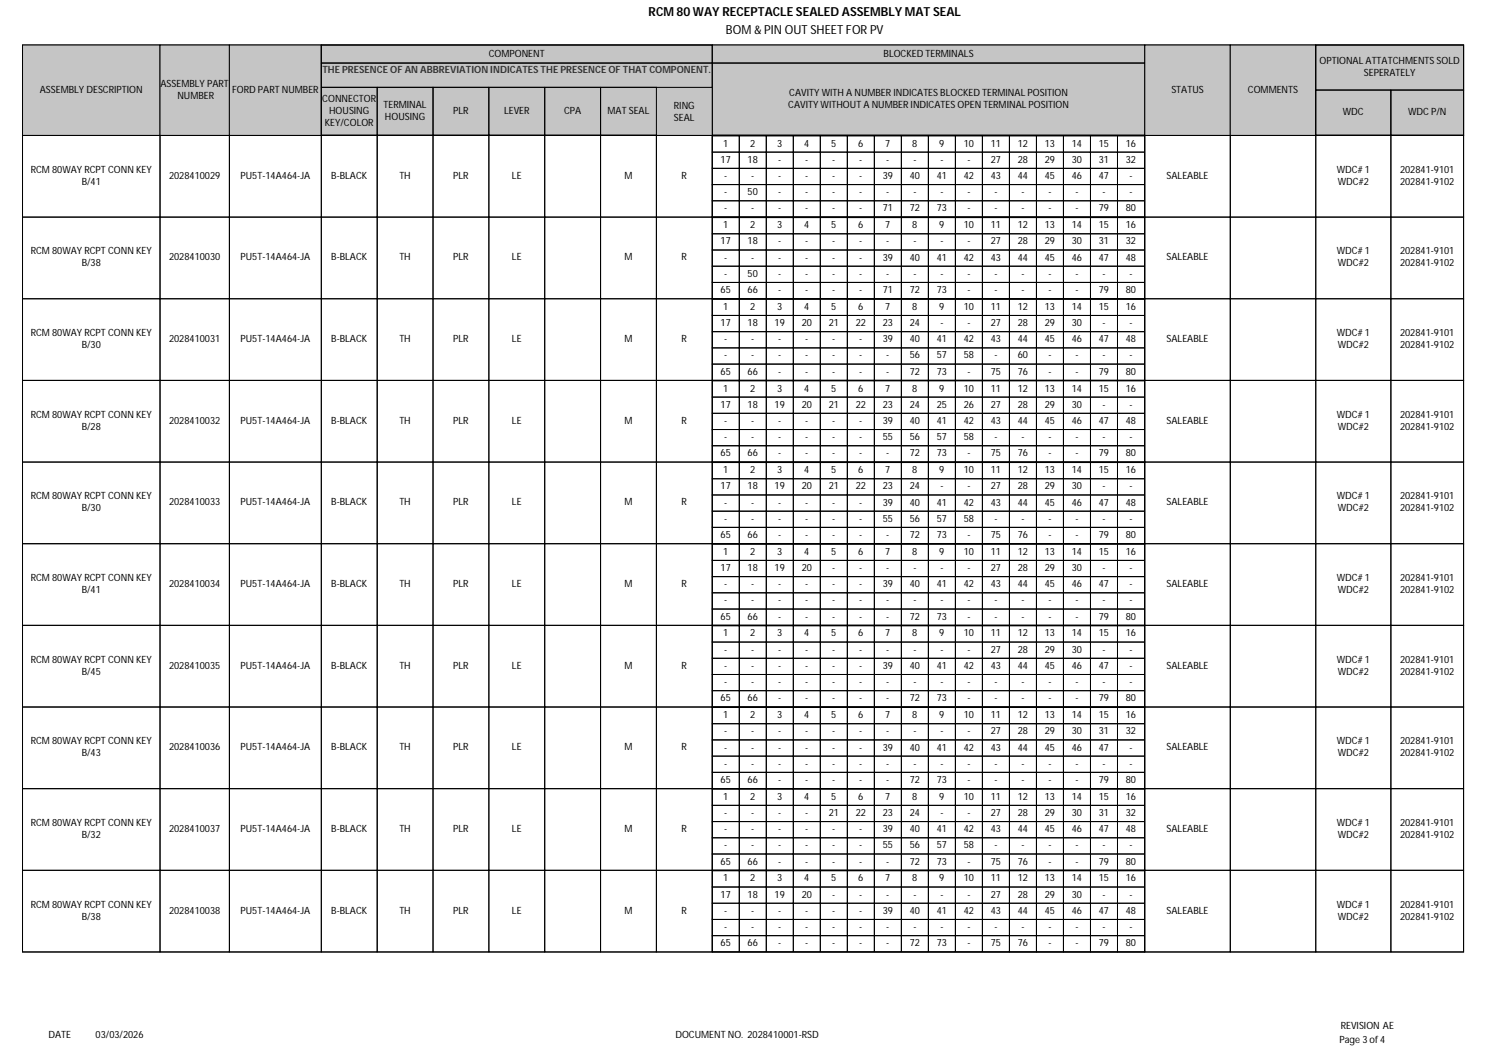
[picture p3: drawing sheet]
<svg xmlns="http://www.w3.org/2000/svg" width="420mm" height="297mm" viewBox="0 0 420 297" stroke-linecap="round" stroke-linejoin="round" font-family="sans-serif">
<defs><g id="words">
<g font-size="3.5">
<text x="182.9" y="4.4">RCM 80 WAY RECEPTACLE SEALED ASSEMBLY MAT SEAL</text>
<text x="204.8" y="9.5">BOM &amp; PIN OUT SHEET FOR PV</text>
</g>
<g font-size="2.8">
<text x="137.9" y="15.9">COMPONENT</text>
<text x="249.2" y="15.9">BLOCKED TERMINALS</text>
<text x="372.2" y="18.1">OPTIONAL ATTATCHMENTS SOLD</text>
<text x="384.7" y="21.4">SEPERATELY</text>
<text x="11.2" y="26.2">ASSEMBLY DESCRIPTION</text>
<text x="45.3" y="24.5">ASSEMBLY PART</text>
<text x="50" y="27.9">NUMBER</text>
<text x="65.4" y="26.2">FORD PART NUMBER</text>
<text x="90.9" y="28.7">CONNECTOR</text>
<text x="222.6" y="27">CAVITY WITH A NUMBER INDICATES BLOCKED TERMINAL POSITION</text>
<text x="330.4" y="26.2">STATUS</text>
<text x="352" y="26.2">COMMENTS</text>
<text x="91.6" y="35.5">KEY/COLOR</text>
<text x="92.8" y="32.1">HOUSING</text>
<text x="108.2" y="30.4">TERMINAL</text>
<text x="108.6" y="33.8">HOUSING</text>
<text x="127.8" y="32.1">PLR</text>
<text x="142.2" y="32.1">LEVER</text>
<text x="159.1" y="32.1">CPA</text>
<text x="171.4" y="32.1">MAT SEAL</text>
<text x="190.1" y="30.6">RING</text>
<text x="190.1" y="34">SEAL</text>
<text x="222.3" y="30.3">CAVITY WITHOUT A NUMBER INDICATES OPEN TERMINAL POSITION</text>
<text x="378.8" y="32.5">WDC</text>
<text x="397.2" y="32.5">WDC P/N</text>
<text x="204" y="41.3">1</text>
<text x="211.6" y="41.3">2</text>
<text x="219.2" y="41.3">3</text>
<text x="226.9" y="41.3">4</text>
<text x="234.5" y="41.3">5</text>
<text x="242.1" y="41.3">6</text>
<text x="249.7" y="41.3">7</text>
<text x="257.3" y="41.3">8</text>
<text x="265" y="41.3">9</text>
<text x="271.8" y="41.3">10</text>
<text x="279.5" y="41.3">11</text>
<text x="287.1" y="41.3">12</text>
<text x="294.7" y="41.3">13</text>
<text x="302.3" y="41.3">14</text>
<text x="309.9" y="41.3">15</text>
<text x="317.6" y="41.3">16</text>
<text x="203.3" y="45.9">17</text>
<text x="210.9" y="45.9">18</text>
<text x="219.5" y="45.9">-</text>
<text x="227.1" y="45.9">-</text>
<text x="234.8" y="45.9">-</text>
<text x="242.4" y="45.9">-</text>
<text x="250" y="45.9">-</text>
<text x="257.6" y="45.9">-</text>
<text x="265.2" y="45.9">-</text>
<text x="272.9" y="45.9">-</text>
<text x="279.5" y="45.9">27</text>
<text x="287.1" y="45.9">28</text>
<text x="294.7" y="45.9">29</text>
<text x="302.3" y="45.9">30</text>
<text x="309.9" y="45.9">31</text>
<text x="317.6" y="45.9">32</text>
<text x="8.7" y="48.7">RCM 80WAY RCPT CONN KEY</text>
<text x="23" y="52.1">B/41</text>
<text x="47.7" y="50.4">2028410029</text>
<text x="67.8" y="50.4">PU5T-14A464-JA</text>
<text x="93.4" y="50.4">B-BLACK</text>
<text x="112.6" y="50.4">TH</text>
<text x="127.8" y="50.4">PLR</text>
<text x="144.4" y="50.4">LE</text>
<text x="176.1" y="50.4">M</text>
<text x="192.3" y="50.4">R</text>
<text x="204.3" y="50.5">-</text>
<text x="211.9" y="50.5">-</text>
<text x="219.5" y="50.5">-</text>
<text x="227.1" y="50.5">-</text>
<text x="234.8" y="50.5">-</text>
<text x="242.4" y="50.5">-</text>
<text x="249" y="50.5">39</text>
<text x="256.6" y="50.5">40</text>
<text x="264.2" y="50.5">41</text>
<text x="271.8" y="50.5">42</text>
<text x="279.5" y="50.5">43</text>
<text x="287.1" y="50.5">44</text>
<text x="294.7" y="50.5">45</text>
<text x="302.3" y="50.5">46</text>
<text x="309.9" y="50.5">47</text>
<text x="318.6" y="50.5">-</text>
<text x="329.1" y="50.4">SALEABLE</text>
<text x="377.1" y="48.7">WDC# 1</text>
<text x="377.4" y="52.1">WDC#2</text>
<text x="394.9" y="48.7">202841-9101</text>
<text x="394.9" y="52.1">202841-9102</text>
<text x="204.3" y="55.1">-</text>
<text x="204.3" y="59.6">-</text>
<text x="210.9" y="55.1">50</text>
<text x="211.9" y="59.6">-</text>
<text x="219.5" y="55.1">-</text>
<text x="219.5" y="59.6">-</text>
<text x="227.1" y="55.1">-</text>
<text x="227.1" y="59.6">-</text>
<text x="234.8" y="55.1">-</text>
<text x="234.8" y="59.6">-</text>
<text x="242.4" y="55.1">-</text>
<text x="242.4" y="59.6">-</text>
<text x="249" y="59.6">71</text>
<text x="250" y="55.1">-</text>
<text x="256.6" y="59.6">72</text>
<text x="257.6" y="55.1">-</text>
<text x="264.2" y="59.6">73</text>
<text x="265.2" y="55.1">-</text>
<text x="272.9" y="55.1">-</text>
<text x="272.9" y="59.6">-</text>
<text x="280.5" y="55.1">-</text>
<text x="280.5" y="59.6">-</text>
<text x="288.1" y="55.1">-</text>
<text x="288.1" y="59.6">-</text>
<text x="295.7" y="55.1">-</text>
<text x="295.7" y="59.6">-</text>
<text x="303.3" y="55.1">-</text>
<text x="303.3" y="59.6">-</text>
<text x="309.9" y="59.6">79</text>
<text x="311" y="55.1">-</text>
<text x="317.6" y="59.6">80</text>
<text x="318.6" y="55.1">-</text>
<text x="204" y="64.4">1</text>
<text x="211.6" y="64.4">2</text>
<text x="219.2" y="64.4">3</text>
<text x="226.9" y="64.4">4</text>
<text x="234.5" y="64.4">5</text>
<text x="242.1" y="64.4">6</text>
<text x="249.7" y="64.4">7</text>
<text x="257.3" y="64.4">8</text>
<text x="265" y="64.4">9</text>
<text x="271.8" y="64.4">10</text>
<text x="279.5" y="64.4">11</text>
<text x="287.1" y="64.4">12</text>
<text x="294.7" y="64.4">13</text>
<text x="302.3" y="64.4">14</text>
<text x="309.9" y="64.4">15</text>
<text x="317.6" y="64.4">16</text>
<text x="8.7" y="71.8">RCM 80WAY RCPT CONN KEY</text>
<text x="203.3" y="68.9">17</text>
<text x="210.9" y="68.9">18</text>
<text x="219.5" y="68.9">-</text>
<text x="227.1" y="68.9">-</text>
<text x="234.8" y="68.9">-</text>
<text x="242.4" y="68.9">-</text>
<text x="250" y="68.9">-</text>
<text x="257.6" y="68.9">-</text>
<text x="265.2" y="68.9">-</text>
<text x="272.9" y="68.9">-</text>
<text x="279.5" y="68.9">27</text>
<text x="287.1" y="68.9">28</text>
<text x="294.7" y="68.9">29</text>
<text x="302.3" y="68.9">30</text>
<text x="309.9" y="68.9">31</text>
<text x="317.6" y="68.9">32</text>
<text x="377.1" y="71.8">WDC# 1</text>
<text x="394.9" y="71.8">202841-9101</text>
<text x="23" y="75.1">B/38</text>
<text x="47.7" y="73.5">2028410030</text>
<text x="67.8" y="73.5">PU5T-14A464-JA</text>
<text x="93.4" y="73.5">B-BLACK</text>
<text x="112.6" y="73.5">TH</text>
<text x="127.8" y="73.5">PLR</text>
<text x="144.4" y="73.5">LE</text>
<text x="176.1" y="73.5">M</text>
<text x="192.3" y="73.5">R</text>
<text x="204.3" y="73.5">-</text>
<text x="211.9" y="73.5">-</text>
<text x="219.5" y="73.5">-</text>
<text x="227.1" y="73.5">-</text>
<text x="234.8" y="73.5">-</text>
<text x="242.4" y="73.5">-</text>
<text x="249" y="73.5">39</text>
<text x="256.6" y="73.5">40</text>
<text x="264.2" y="73.5">41</text>
<text x="271.8" y="73.5">42</text>
<text x="279.5" y="73.5">43</text>
<text x="287.1" y="73.5">44</text>
<text x="294.7" y="73.5">45</text>
<text x="302.3" y="73.5">46</text>
<text x="309.9" y="73.5">47</text>
<text x="317.6" y="73.5">48</text>
<text x="329.1" y="73.5">SALEABLE</text>
<text x="377.4" y="75.1">WDC#2</text>
<text x="394.9" y="75.1">202841-9102</text>
<text x="203.3" y="82.7">65</text>
<text x="204.3" y="78.1">-</text>
<text x="210.9" y="78.1">50</text>
<text x="210.9" y="82.7">66</text>
<text x="219.5" y="78.1">-</text>
<text x="219.5" y="82.7">-</text>
<text x="227.1" y="78.1">-</text>
<text x="227.1" y="82.7">-</text>
<text x="234.8" y="78.1">-</text>
<text x="234.8" y="82.7">-</text>
<text x="242.4" y="78.1">-</text>
<text x="242.4" y="82.7">-</text>
<text x="249" y="82.7">71</text>
<text x="250" y="78.1">-</text>
<text x="256.6" y="82.7">72</text>
<text x="257.6" y="78.1">-</text>
<text x="264.2" y="82.7">73</text>
<text x="265.2" y="78.1">-</text>
<text x="272.9" y="78.1">-</text>
<text x="272.9" y="82.7">-</text>
<text x="280.5" y="78.1">-</text>
<text x="280.5" y="82.7">-</text>
<text x="288.1" y="78.1">-</text>
<text x="288.1" y="82.7">-</text>
<text x="295.7" y="78.1">-</text>
<text x="295.7" y="82.7">-</text>
<text x="303.3" y="78.1">-</text>
<text x="303.3" y="82.7">-</text>
<text x="309.9" y="82.7">79</text>
<text x="311" y="78.1">-</text>
<text x="317.6" y="82.7">80</text>
<text x="318.6" y="78.1">-</text>
<text x="204" y="87.4">1</text>
<text x="211.6" y="87.4">2</text>
<text x="219.2" y="87.4">3</text>
<text x="226.9" y="87.4">4</text>
<text x="234.5" y="87.4">5</text>
<text x="242.1" y="87.4">6</text>
<text x="249.7" y="87.4">7</text>
<text x="257.3" y="87.4">8</text>
<text x="265" y="87.4">9</text>
<text x="271.8" y="87.4">10</text>
<text x="279.5" y="87.4">11</text>
<text x="287.1" y="87.4">12</text>
<text x="294.7" y="87.4">13</text>
<text x="302.3" y="87.4">14</text>
<text x="309.9" y="87.4">15</text>
<text x="317.6" y="87.4">16</text>
<text x="8.7" y="94.8">RCM 80WAY RCPT CONN KEY</text>
<text x="203.3" y="92">17</text>
<text x="210.9" y="92">18</text>
<text x="218.5" y="92">19</text>
<text x="226.1" y="92">20</text>
<text x="233.7" y="92">21</text>
<text x="241.4" y="92">22</text>
<text x="249" y="92">23</text>
<text x="256.6" y="92">24</text>
<text x="265.2" y="92">-</text>
<text x="272.9" y="92">-</text>
<text x="279.5" y="92">27</text>
<text x="287.1" y="92">28</text>
<text x="294.7" y="92">29</text>
<text x="302.3" y="92">30</text>
<text x="311" y="92">-</text>
<text x="318.6" y="92">-</text>
<text x="377.1" y="94.8">WDC# 1</text>
<text x="394.9" y="94.8">202841-9101</text>
<text x="23" y="98.2">B/30</text>
<text x="47.7" y="96.5">2028410031</text>
<text x="67.8" y="96.5">PU5T-14A464-JA</text>
<text x="93.4" y="96.5">B-BLACK</text>
<text x="112.6" y="96.5">TH</text>
<text x="127.8" y="96.5">PLR</text>
<text x="144.4" y="96.5">LE</text>
<text x="176.1" y="96.5">M</text>
<text x="192.3" y="96.5">R</text>
<text x="204.3" y="101.1">-</text>
<text x="204.3" y="96.5">-</text>
<text x="211.9" y="96.5">-</text>
<text x="211.9" y="101.1">-</text>
<text x="219.5" y="96.5">-</text>
<text x="219.5" y="101.1">-</text>
<text x="227.1" y="96.5">-</text>
<text x="227.1" y="101.1">-</text>
<text x="234.8" y="96.5">-</text>
<text x="234.8" y="101.1">-</text>
<text x="242.4" y="96.5">-</text>
<text x="242.4" y="101.1">-</text>
<text x="249" y="96.5">39</text>
<text x="250" y="101.1">-</text>
<text x="256.6" y="96.5">40</text>
<text x="256.6" y="101.1">56</text>
<text x="264.2" y="96.5">41</text>
<text x="264.2" y="101.1">57</text>
<text x="271.8" y="96.5">42</text>
<text x="271.8" y="101.1">58</text>
<text x="279.5" y="96.5">43</text>
<text x="280.5" y="101.1">-</text>
<text x="287.1" y="96.5">44</text>
<text x="287.1" y="101.1">60</text>
<text x="294.7" y="96.5">45</text>
<text x="295.7" y="101.1">-</text>
<text x="302.3" y="96.5">46</text>
<text x="303.3" y="101.1">-</text>
<text x="309.9" y="96.5">47</text>
<text x="311" y="101.1">-</text>
<text x="317.6" y="96.5">48</text>
<text x="318.6" y="101.1">-</text>
<text x="329.1" y="96.5">SALEABLE</text>
<text x="377.4" y="98.2">WDC#2</text>
<text x="394.9" y="98.2">202841-9102</text>
<text x="203.3" y="105.7">65</text>
<text x="210.9" y="105.7">66</text>
<text x="219.5" y="105.7">-</text>
<text x="227.1" y="105.7">-</text>
<text x="234.8" y="105.7">-</text>
<text x="242.4" y="105.7">-</text>
<text x="250" y="105.7">-</text>
<text x="256.6" y="105.7">72</text>
<text x="264.2" y="105.7">73</text>
<text x="272.9" y="105.7">-</text>
<text x="279.5" y="105.7">75</text>
<text x="287.1" y="105.7">76</text>
<text x="295.7" y="105.7">-</text>
<text x="303.3" y="105.7">-</text>
<text x="309.9" y="105.7">79</text>
<text x="317.6" y="105.7">80</text>
<text x="204" y="110.4">1</text>
<text x="211.6" y="110.4">2</text>
<text x="219.2" y="110.4">3</text>
<text x="226.9" y="110.4">4</text>
<text x="234.5" y="110.4">5</text>
<text x="242.1" y="110.4">6</text>
<text x="249.7" y="110.4">7</text>
<text x="257.3" y="110.4">8</text>
<text x="265" y="110.4">9</text>
<text x="271.8" y="110.4">10</text>
<text x="279.5" y="110.4">11</text>
<text x="287.1" y="110.4">12</text>
<text x="294.7" y="110.4">13</text>
<text x="302.3" y="110.4">14</text>
<text x="309.9" y="110.4">15</text>
<text x="317.6" y="110.4">16</text>
<text x="8.7" y="117.8">RCM 80WAY RCPT CONN KEY</text>
<text x="47.7" y="119.5">2028410032</text>
<text x="67.8" y="119.5">PU5T-14A464-JA</text>
<text x="93.4" y="119.5">B-BLACK</text>
<text x="112.6" y="119.5">TH</text>
<text x="127.8" y="119.5">PLR</text>
<text x="144.4" y="119.5">LE</text>
<text x="176.1" y="119.5">M</text>
<text x="192.3" y="119.5">R</text>
<text x="203.3" y="115">17</text>
<text x="204.3" y="119.6">-</text>
<text x="210.9" y="115">18</text>
<text x="211.9" y="119.6">-</text>
<text x="218.5" y="115">19</text>
<text x="219.5" y="119.6">-</text>
<text x="226.1" y="115">20</text>
<text x="227.1" y="119.6">-</text>
<text x="233.7" y="115">21</text>
<text x="234.8" y="119.6">-</text>
<text x="241.4" y="115">22</text>
<text x="242.4" y="119.6">-</text>
<text x="249" y="115">23</text>
<text x="249" y="119.6">39</text>
<text x="256.6" y="115">24</text>
<text x="256.6" y="119.6">40</text>
<text x="264.2" y="115">25</text>
<text x="264.2" y="119.6">41</text>
<text x="271.8" y="115">26</text>
<text x="271.8" y="119.6">42</text>
<text x="279.5" y="115">27</text>
<text x="279.5" y="119.6">43</text>
<text x="287.1" y="115">28</text>
<text x="287.1" y="119.6">44</text>
<text x="294.7" y="115">29</text>
<text x="294.7" y="119.6">45</text>
<text x="302.3" y="115">30</text>
<text x="302.3" y="119.6">46</text>
<text x="309.9" y="119.6">47</text>
<text x="311" y="115">-</text>
<text x="317.6" y="119.6">48</text>
<text x="318.6" y="115">-</text>
<text x="329.1" y="119.5">SALEABLE</text>
<text x="377.1" y="117.8">WDC# 1</text>
<text x="394.9" y="117.8">202841-9101</text>
<text x="23" y="121.2">B/28</text>
<text x="204.3" y="124.1">-</text>
<text x="211.9" y="124.1">-</text>
<text x="219.5" y="124.1">-</text>
<text x="227.1" y="124.1">-</text>
<text x="234.8" y="124.1">-</text>
<text x="242.4" y="124.1">-</text>
<text x="249" y="124.1">55</text>
<text x="256.6" y="124.1">56</text>
<text x="264.2" y="124.1">57</text>
<text x="271.8" y="124.1">58</text>
<text x="280.5" y="124.1">-</text>
<text x="288.1" y="124.1">-</text>
<text x="295.7" y="124.1">-</text>
<text x="303.3" y="124.1">-</text>
<text x="311" y="124.1">-</text>
<text x="318.6" y="124.1">-</text>
<text x="377.4" y="121.2">WDC#2</text>
<text x="394.9" y="121.2">202841-9102</text>
<text x="203.3" y="128.7">65</text>
<text x="210.9" y="128.7">66</text>
<text x="219.5" y="128.7">-</text>
<text x="227.1" y="128.7">-</text>
<text x="234.8" y="128.7">-</text>
<text x="242.4" y="128.7">-</text>
<text x="250" y="128.7">-</text>
<text x="256.6" y="128.7">72</text>
<text x="264.2" y="128.7">73</text>
<text x="272.9" y="128.7">-</text>
<text x="279.5" y="128.7">75</text>
<text x="287.1" y="128.7">76</text>
<text x="295.7" y="128.7">-</text>
<text x="303.3" y="128.7">-</text>
<text x="309.9" y="128.7">79</text>
<text x="317.6" y="128.7">80</text>
<text x="204" y="133.5">1</text>
<text x="211.6" y="133.5">2</text>
<text x="219.2" y="133.5">3</text>
<text x="226.9" y="133.5">4</text>
<text x="234.5" y="133.5">5</text>
<text x="242.1" y="133.5">6</text>
<text x="249.7" y="133.5">7</text>
<text x="257.3" y="133.5">8</text>
<text x="265" y="133.5">9</text>
<text x="271.8" y="133.5">10</text>
<text x="279.5" y="133.5">11</text>
<text x="287.1" y="133.5">12</text>
<text x="294.7" y="133.5">13</text>
<text x="302.3" y="133.5">14</text>
<text x="309.9" y="133.5">15</text>
<text x="317.6" y="133.5">16</text>
<text x="8.7" y="140.9">RCM 80WAY RCPT CONN KEY</text>
<text x="47.7" y="142.5">2028410033</text>
<text x="67.8" y="142.5">PU5T-14A464-JA</text>
<text x="93.4" y="142.5">B-BLACK</text>
<text x="112.6" y="142.5">TH</text>
<text x="127.8" y="142.5">PLR</text>
<text x="144.4" y="142.5">LE</text>
<text x="176.1" y="142.5">M</text>
<text x="192.3" y="142.5">R</text>
<text x="203.3" y="138">17</text>
<text x="204.3" y="142.6">-</text>
<text x="210.9" y="138">18</text>
<text x="211.9" y="142.6">-</text>
<text x="218.5" y="138">19</text>
<text x="219.5" y="142.6">-</text>
<text x="226.1" y="138">20</text>
<text x="227.1" y="142.6">-</text>
<text x="233.7" y="138">21</text>
<text x="234.8" y="142.6">-</text>
<text x="241.4" y="138">22</text>
<text x="242.4" y="142.6">-</text>
<text x="249" y="138">23</text>
<text x="249" y="142.6">39</text>
<text x="256.6" y="138">24</text>
<text x="256.6" y="142.6">40</text>
<text x="264.2" y="142.6">41</text>
<text x="265.2" y="138">-</text>
<text x="271.8" y="142.6">42</text>
<text x="272.9" y="138">-</text>
<text x="279.5" y="138">27</text>
<text x="279.5" y="142.6">43</text>
<text x="287.1" y="138">28</text>
<text x="287.1" y="142.6">44</text>
<text x="294.7" y="138">29</text>
<text x="294.7" y="142.6">45</text>
<text x="302.3" y="138">30</text>
<text x="302.3" y="142.6">46</text>
<text x="309.9" y="142.6">47</text>
<text x="311" y="138">-</text>
<text x="317.6" y="142.6">48</text>
<text x="318.6" y="138">-</text>
<text x="329.1" y="142.5">SALEABLE</text>
<text x="377.1" y="140.9">WDC# 1</text>
<text x="394.9" y="140.9">202841-9101</text>
<text x="23" y="144.2">B/30</text>
<text x="204.3" y="147.2">-</text>
<text x="211.9" y="147.2">-</text>
<text x="219.5" y="147.2">-</text>
<text x="227.1" y="147.2">-</text>
<text x="234.8" y="147.2">-</text>
<text x="242.4" y="147.2">-</text>
<text x="249" y="147.2">55</text>
<text x="256.6" y="147.2">56</text>
<text x="264.2" y="147.2">57</text>
<text x="271.8" y="147.2">58</text>
<text x="280.5" y="147.2">-</text>
<text x="288.1" y="147.2">-</text>
<text x="295.7" y="147.2">-</text>
<text x="303.3" y="147.2">-</text>
<text x="311" y="147.2">-</text>
<text x="318.6" y="147.2">-</text>
<text x="377.4" y="144.2">WDC#2</text>
<text x="394.9" y="144.2">202841-9102</text>
<text x="203.3" y="151.7">65</text>
<text x="210.9" y="151.7">66</text>
<text x="219.5" y="151.7">-</text>
<text x="227.1" y="151.7">-</text>
<text x="234.8" y="151.7">-</text>
<text x="242.4" y="151.7">-</text>
<text x="250" y="151.7">-</text>
<text x="256.6" y="151.7">72</text>
<text x="264.2" y="151.7">73</text>
<text x="272.9" y="151.7">-</text>
<text x="279.5" y="151.7">75</text>
<text x="287.1" y="151.7">76</text>
<text x="295.7" y="151.7">-</text>
<text x="303.3" y="151.7">-</text>
<text x="309.9" y="151.7">79</text>
<text x="317.6" y="151.7">80</text>
<text x="203.3" y="161.1">17</text>
<text x="204" y="156.5">1</text>
<text x="210.9" y="161.1">18</text>
<text x="211.6" y="156.5">2</text>
<text x="218.5" y="161.1">19</text>
<text x="219.2" y="156.5">3</text>
<text x="226.1" y="161.1">20</text>
<text x="226.9" y="156.5">4</text>
<text x="234.5" y="156.5">5</text>
<text x="234.8" y="161.1">-</text>
<text x="242.1" y="156.5">6</text>
<text x="242.4" y="161.1">-</text>
<text x="249.7" y="156.5">7</text>
<text x="250" y="161.1">-</text>
<text x="257.3" y="156.5">8</text>
<text x="257.6" y="161.1">-</text>
<text x="265" y="156.5">9</text>
<text x="265.2" y="161.1">-</text>
<text x="271.8" y="156.5">10</text>
<text x="272.9" y="161.1">-</text>
<text x="279.5" y="156.5">11</text>
<text x="279.5" y="161.1">27</text>
<text x="287.1" y="156.5">12</text>
<text x="287.1" y="161.1">28</text>
<text x="294.7" y="156.5">13</text>
<text x="294.7" y="161.1">29</text>
<text x="302.3" y="156.5">14</text>
<text x="302.3" y="161.1">30</text>
<text x="309.9" y="156.5">15</text>
<text x="311" y="161.1">-</text>
<text x="317.6" y="156.5">16</text>
<text x="318.6" y="161.1">-</text>
<text x="8.7" y="163.9">RCM 80WAY RCPT CONN KEY</text>
<text x="23" y="167.3">B/41</text>
<text x="47.7" y="165.6">2028410034</text>
<text x="67.8" y="165.6">PU5T-14A464-JA</text>
<text x="93.4" y="165.6">B-BLACK</text>
<text x="112.6" y="165.6">TH</text>
<text x="127.8" y="165.6">PLR</text>
<text x="144.4" y="165.6">LE</text>
<text x="176.1" y="165.6">M</text>
<text x="192.3" y="165.6">R</text>
<text x="204.3" y="165.6">-</text>
<text x="211.9" y="165.6">-</text>
<text x="219.5" y="165.6">-</text>
<text x="227.1" y="165.6">-</text>
<text x="234.8" y="165.6">-</text>
<text x="242.4" y="165.6">-</text>
<text x="249" y="165.6">39</text>
<text x="256.6" y="165.6">40</text>
<text x="264.2" y="165.6">41</text>
<text x="271.8" y="165.6">42</text>
<text x="279.5" y="165.6">43</text>
<text x="287.1" y="165.6">44</text>
<text x="294.7" y="165.6">45</text>
<text x="302.3" y="165.6">46</text>
<text x="309.9" y="165.6">47</text>
<text x="318.6" y="165.6">-</text>
<text x="329.1" y="165.6">SALEABLE</text>
<text x="377.1" y="163.9">WDC# 1</text>
<text x="377.4" y="167.3">WDC#2</text>
<text x="394.9" y="163.9">202841-9101</text>
<text x="394.9" y="167.3">202841-9102</text>
<text x="204.3" y="170.2">-</text>
<text x="211.9" y="170.2">-</text>
<text x="219.5" y="170.2">-</text>
<text x="227.1" y="170.2">-</text>
<text x="234.8" y="170.2">-</text>
<text x="242.4" y="170.2">-</text>
<text x="250" y="170.2">-</text>
<text x="257.6" y="170.2">-</text>
<text x="265.2" y="170.2">-</text>
<text x="272.9" y="170.2">-</text>
<text x="280.5" y="170.2">-</text>
<text x="288.1" y="170.2">-</text>
<text x="295.7" y="170.2">-</text>
<text x="303.3" y="170.2">-</text>
<text x="311" y="170.2">-</text>
<text x="318.6" y="170.2">-</text>
<text x="203.3" y="174.8">65</text>
<text x="204" y="179.5">1</text>
<text x="210.9" y="174.8">66</text>
<text x="211.6" y="179.5">2</text>
<text x="219.2" y="179.5">3</text>
<text x="219.5" y="174.8">-</text>
<text x="226.9" y="179.5">4</text>
<text x="227.1" y="174.8">-</text>
<text x="234.5" y="179.5">5</text>
<text x="234.8" y="174.8">-</text>
<text x="242.1" y="179.5">6</text>
<text x="242.4" y="174.8">-</text>
<text x="249.7" y="179.5">7</text>
<text x="250" y="174.8">-</text>
<text x="256.6" y="174.8">72</text>
<text x="257.3" y="179.5">8</text>
<text x="264.2" y="174.8">73</text>
<text x="265" y="179.5">9</text>
<text x="271.8" y="179.5">10</text>
<text x="272.9" y="174.8">-</text>
<text x="279.5" y="179.5">11</text>
<text x="280.5" y="174.8">-</text>
<text x="287.1" y="179.5">12</text>
<text x="288.1" y="174.8">-</text>
<text x="294.7" y="179.5">13</text>
<text x="295.7" y="174.8">-</text>
<text x="302.3" y="179.5">14</text>
<text x="303.3" y="174.8">-</text>
<text x="309.9" y="174.8">79</text>
<text x="309.9" y="179.5">15</text>
<text x="317.6" y="174.8">80</text>
<text x="317.6" y="179.5">16</text>
<text x="204.3" y="184.1">-</text>
<text x="211.9" y="184.1">-</text>
<text x="219.5" y="184.1">-</text>
<text x="227.1" y="184.1">-</text>
<text x="234.8" y="184.1">-</text>
<text x="242.4" y="184.1">-</text>
<text x="250" y="184.1">-</text>
<text x="257.6" y="184.1">-</text>
<text x="265.2" y="184.1">-</text>
<text x="272.9" y="184.1">-</text>
<text x="279.5" y="184.1">27</text>
<text x="287.1" y="184.1">28</text>
<text x="294.7" y="184.1">29</text>
<text x="302.3" y="184.1">30</text>
<text x="311" y="184.1">-</text>
<text x="318.6" y="184.1">-</text>
<text x="8.7" y="186.9">RCM 80WAY RCPT CONN KEY</text>
<text x="23" y="190.3">B/45</text>
<text x="47.7" y="188.6">2028410035</text>
<text x="67.8" y="188.6">PU5T-14A464-JA</text>
<text x="93.4" y="188.6">B-BLACK</text>
<text x="112.6" y="188.6">TH</text>
<text x="127.8" y="188.6">PLR</text>
<text x="144.4" y="188.6">LE</text>
<text x="176.1" y="188.6">M</text>
<text x="192.3" y="188.6">R</text>
<text x="204.3" y="188.7">-</text>
<text x="211.9" y="188.7">-</text>
<text x="219.5" y="188.7">-</text>
<text x="227.1" y="188.7">-</text>
<text x="234.8" y="188.7">-</text>
<text x="242.4" y="188.7">-</text>
<text x="249" y="188.7">39</text>
<text x="256.6" y="188.7">40</text>
<text x="264.2" y="188.7">41</text>
<text x="271.8" y="188.7">42</text>
<text x="279.5" y="188.7">43</text>
<text x="287.1" y="188.7">44</text>
<text x="294.7" y="188.7">45</text>
<text x="302.3" y="188.7">46</text>
<text x="309.9" y="188.7">47</text>
<text x="318.6" y="188.7">-</text>
<text x="329.1" y="188.6">SALEABLE</text>
<text x="377.1" y="186.9">WDC# 1</text>
<text x="377.4" y="190.3">WDC#2</text>
<text x="394.9" y="186.9">202841-9101</text>
<text x="394.9" y="190.3">202841-9102</text>
<text x="203.3" y="197.8">65</text>
<text x="204.3" y="193.2">-</text>
<text x="210.9" y="197.8">66</text>
<text x="211.9" y="193.2">-</text>
<text x="219.5" y="193.2">-</text>
<text x="219.5" y="197.8">-</text>
<text x="227.1" y="193.2">-</text>
<text x="227.1" y="197.8">-</text>
<text x="234.8" y="193.2">-</text>
<text x="234.8" y="197.8">-</text>
<text x="242.4" y="193.2">-</text>
<text x="242.4" y="197.8">-</text>
<text x="250" y="193.2">-</text>
<text x="250" y="197.8">-</text>
<text x="256.6" y="197.8">72</text>
<text x="257.6" y="193.2">-</text>
<text x="264.2" y="197.8">73</text>
<text x="265.2" y="193.2">-</text>
<text x="272.9" y="193.2">-</text>
<text x="272.9" y="197.8">-</text>
<text x="280.5" y="193.2">-</text>
<text x="280.5" y="197.8">-</text>
<text x="288.1" y="193.2">-</text>
<text x="288.1" y="197.8">-</text>
<text x="295.7" y="193.2">-</text>
<text x="295.7" y="197.8">-</text>
<text x="303.3" y="193.2">-</text>
<text x="303.3" y="197.8">-</text>
<text x="309.9" y="197.8">79</text>
<text x="311" y="193.2">-</text>
<text x="317.6" y="197.8">80</text>
<text x="318.6" y="193.2">-</text>
<text x="204" y="202.5">1</text>
<text x="211.6" y="202.5">2</text>
<text x="219.2" y="202.5">3</text>
<text x="226.9" y="202.5">4</text>
<text x="234.5" y="202.5">5</text>
<text x="242.1" y="202.5">6</text>
<text x="249.7" y="202.5">7</text>
<text x="257.3" y="202.5">8</text>
<text x="265" y="202.5">9</text>
<text x="271.8" y="202.5">10</text>
<text x="279.5" y="202.5">11</text>
<text x="287.1" y="202.5">12</text>
<text x="294.7" y="202.5">13</text>
<text x="302.3" y="202.5">14</text>
<text x="309.9" y="202.5">15</text>
<text x="317.6" y="202.5">16</text>
<text x="8.7" y="209.9">RCM 80WAY RCPT CONN KEY</text>
<text x="204.3" y="207.1">-</text>
<text x="211.9" y="207.1">-</text>
<text x="219.5" y="207.1">-</text>
<text x="227.1" y="207.1">-</text>
<text x="234.8" y="207.1">-</text>
<text x="242.4" y="207.1">-</text>
<text x="250" y="207.1">-</text>
<text x="257.6" y="207.1">-</text>
<text x="265.2" y="207.1">-</text>
<text x="272.9" y="207.1">-</text>
<text x="279.5" y="207.1">27</text>
<text x="287.1" y="207.1">28</text>
<text x="294.7" y="207.1">29</text>
<text x="302.3" y="207.1">30</text>
<text x="309.9" y="207.1">31</text>
<text x="317.6" y="207.1">32</text>
<text x="377.1" y="209.9">WDC# 1</text>
<text x="394.9" y="209.9">202841-9101</text>
<text x="23" y="213.3">B/43</text>
<text x="47.7" y="211.6">2028410036</text>
<text x="67.8" y="211.6">PU5T-14A464-JA</text>
<text x="93.4" y="211.6">B-BLACK</text>
<text x="112.6" y="211.6">TH</text>
<text x="127.8" y="211.6">PLR</text>
<text x="144.4" y="211.6">LE</text>
<text x="176.1" y="211.6">M</text>
<text x="192.3" y="211.6">R</text>
<text x="204.3" y="211.7">-</text>
<text x="211.9" y="211.7">-</text>
<text x="219.5" y="211.7">-</text>
<text x="227.1" y="211.7">-</text>
<text x="234.8" y="211.7">-</text>
<text x="242.4" y="211.7">-</text>
<text x="249" y="211.7">39</text>
<text x="256.6" y="211.7">40</text>
<text x="264.2" y="211.7">41</text>
<text x="271.8" y="211.7">42</text>
<text x="279.5" y="211.7">43</text>
<text x="287.1" y="211.7">44</text>
<text x="294.7" y="211.7">45</text>
<text x="302.3" y="211.7">46</text>
<text x="309.9" y="211.7">47</text>
<text x="318.6" y="211.7">-</text>
<text x="329.1" y="211.6">SALEABLE</text>
<text x="377.4" y="213.3">WDC#2</text>
<text x="394.9" y="213.3">202841-9102</text>
<text x="203.3" y="220.8">65</text>
<text x="204.3" y="216.3">-</text>
<text x="210.9" y="220.8">66</text>
<text x="211.9" y="216.3">-</text>
<text x="219.5" y="216.3">-</text>
<text x="219.5" y="220.8">-</text>
<text x="227.1" y="216.3">-</text>
<text x="227.1" y="220.8">-</text>
<text x="234.8" y="216.3">-</text>
<text x="234.8" y="220.8">-</text>
<text x="242.4" y="216.3">-</text>
<text x="242.4" y="220.8">-</text>
<text x="250" y="216.3">-</text>
<text x="250" y="220.8">-</text>
<text x="256.6" y="220.8">72</text>
<text x="257.6" y="216.3">-</text>
<text x="264.2" y="220.8">73</text>
<text x="265.2" y="216.3">-</text>
<text x="272.9" y="216.3">-</text>
<text x="272.9" y="220.8">-</text>
<text x="280.5" y="216.3">-</text>
<text x="280.5" y="220.8">-</text>
<text x="288.1" y="216.3">-</text>
<text x="288.1" y="220.8">-</text>
<text x="295.7" y="216.3">-</text>
<text x="295.7" y="220.8">-</text>
<text x="303.3" y="216.3">-</text>
<text x="303.3" y="220.8">-</text>
<text x="309.9" y="220.8">79</text>
<text x="311" y="216.3">-</text>
<text x="317.6" y="220.8">80</text>
<text x="318.6" y="216.3">-</text>
<text x="204" y="225.6">1</text>
<text x="211.6" y="225.6">2</text>
<text x="219.2" y="225.6">3</text>
<text x="226.9" y="225.6">4</text>
<text x="234.5" y="225.6">5</text>
<text x="242.1" y="225.6">6</text>
<text x="249.7" y="225.6">7</text>
<text x="257.3" y="225.6">8</text>
<text x="265" y="225.6">9</text>
<text x="271.8" y="225.6">10</text>
<text x="279.5" y="225.6">11</text>
<text x="287.1" y="225.6">12</text>
<text x="294.7" y="225.6">13</text>
<text x="302.3" y="225.6">14</text>
<text x="309.9" y="225.6">15</text>
<text x="317.6" y="225.6">16</text>
<text x="8.7" y="233">RCM 80WAY RCPT CONN KEY</text>
<text x="204.3" y="230.1">-</text>
<text x="211.9" y="230.1">-</text>
<text x="219.5" y="230.1">-</text>
<text x="227.1" y="230.1">-</text>
<text x="233.7" y="230.1">21</text>
<text x="241.4" y="230.1">22</text>
<text x="249" y="230.1">23</text>
<text x="256.6" y="230.1">24</text>
<text x="265.2" y="230.1">-</text>
<text x="272.9" y="230.1">-</text>
<text x="279.5" y="230.1">27</text>
<text x="287.1" y="230.1">28</text>
<text x="294.7" y="230.1">29</text>
<text x="302.3" y="230.1">30</text>
<text x="309.9" y="230.1">31</text>
<text x="317.6" y="230.1">32</text>
<text x="377.1" y="233">WDC# 1</text>
<text x="394.9" y="233">202841-9101</text>
<text x="23" y="236.4">B/32</text>
<text x="47.7" y="234.7">2028410037</text>
<text x="67.8" y="234.7">PU5T-14A464-JA</text>
<text x="93.4" y="234.7">B-BLACK</text>
<text x="112.6" y="234.7">TH</text>
<text x="127.8" y="234.7">PLR</text>
<text x="144.4" y="234.7">LE</text>
<text x="176.1" y="234.7">M</text>
<text x="192.3" y="234.7">R</text>
<text x="204.3" y="239.3">-</text>
<text x="204.3" y="234.7">-</text>
<text x="211.9" y="234.7">-</text>
<text x="211.9" y="239.3">-</text>
<text x="219.5" y="234.7">-</text>
<text x="219.5" y="239.3">-</text>
<text x="227.1" y="234.7">-</text>
<text x="227.1" y="239.3">-</text>
<text x="234.8" y="234.7">-</text>
<text x="234.8" y="239.3">-</text>
<text x="242.4" y="234.7">-</text>
<text x="242.4" y="239.3">-</text>
<text x="249" y="234.7">39</text>
<text x="249" y="239.3">55</text>
<text x="256.6" y="234.7">40</text>
<text x="256.6" y="239.3">56</text>
<text x="264.2" y="234.7">41</text>
<text x="264.2" y="239.3">57</text>
<text x="271.8" y="234.7">42</text>
<text x="271.8" y="239.3">58</text>
<text x="279.5" y="234.7">43</text>
<text x="280.5" y="239.3">-</text>
<text x="287.1" y="234.7">44</text>
<text x="288.1" y="239.3">-</text>
<text x="294.7" y="234.7">45</text>
<text x="295.7" y="239.3">-</text>
<text x="302.3" y="234.7">46</text>
<text x="303.3" y="239.3">-</text>
<text x="309.9" y="234.7">47</text>
<text x="311" y="239.3">-</text>
<text x="317.6" y="234.7">48</text>
<text x="318.6" y="239.3">-</text>
<text x="329.1" y="234.7">SALEABLE</text>
<text x="377.4" y="236.4">WDC#2</text>
<text x="394.9" y="236.4">202841-9102</text>
<text x="203.3" y="243.9">65</text>
<text x="210.9" y="243.9">66</text>
<text x="219.5" y="243.9">-</text>
<text x="227.1" y="243.9">-</text>
<text x="234.8" y="243.9">-</text>
<text x="242.4" y="243.9">-</text>
<text x="250" y="243.9">-</text>
<text x="256.6" y="243.9">72</text>
<text x="264.2" y="243.9">73</text>
<text x="272.9" y="243.9">-</text>
<text x="279.5" y="243.9">75</text>
<text x="287.1" y="243.9">76</text>
<text x="295.7" y="243.9">-</text>
<text x="303.3" y="243.9">-</text>
<text x="309.9" y="243.9">79</text>
<text x="317.6" y="243.9">80</text>
<text x="204" y="248.6">1</text>
<text x="211.6" y="248.6">2</text>
<text x="219.2" y="248.6">3</text>
<text x="226.9" y="248.6">4</text>
<text x="234.5" y="248.6">5</text>
<text x="242.1" y="248.6">6</text>
<text x="249.7" y="248.6">7</text>
<text x="257.3" y="248.6">8</text>
<text x="265" y="248.6">9</text>
<text x="271.8" y="248.6">10</text>
<text x="279.5" y="248.6">11</text>
<text x="287.1" y="248.6">12</text>
<text x="294.7" y="248.6">13</text>
<text x="302.3" y="248.6">14</text>
<text x="309.9" y="248.6">15</text>
<text x="317.6" y="248.6">16</text>
<text x="8.7" y="256">RCM 80WAY RCPT CONN KEY</text>
<text x="47.7" y="257.7">2028410038</text>
<text x="67.8" y="257.7">PU5T-14A464-JA</text>
<text x="93.4" y="257.7">B-BLACK</text>
<text x="112.6" y="257.7">TH</text>
<text x="127.8" y="257.7">PLR</text>
<text x="144.4" y="257.7">LE</text>
<text x="176.1" y="257.7">M</text>
<text x="192.3" y="257.7">R</text>
<text x="203.3" y="253.2">17</text>
<text x="204.3" y="257.8">-</text>
<text x="210.9" y="253.2">18</text>
<text x="211.9" y="257.7">-</text>
<text x="218.5" y="253.2">19</text>
<text x="219.5" y="257.7">-</text>
<text x="226.1" y="253.2">20</text>
<text x="227.1" y="257.7">-</text>
<text x="234.8" y="253.2">-</text>
<text x="234.8" y="257.7">-</text>
<text x="242.4" y="253.2">-</text>
<text x="242.4" y="257.7">-</text>
<text x="249" y="257.7">39</text>
<text x="250" y="253.2">-</text>
<text x="256.6" y="257.7">40</text>
<text x="257.6" y="253.2">-</text>
<text x="264.2" y="257.7">41</text>
<text x="265.2" y="253.2">-</text>
<text x="271.8" y="257.7">42</text>
<text x="272.9" y="253.2">-</text>
<text x="279.5" y="253.2">27</text>
<text x="279.5" y="257.7">43</text>
<text x="287.1" y="253.2">28</text>
<text x="287.1" y="257.7">44</text>
<text x="294.7" y="253.2">29</text>
<text x="294.7" y="257.7">45</text>
<text x="302.3" y="253.2">30</text>
<text x="302.3" y="257.7">46</text>
<text x="309.9" y="257.7">47</text>
<text x="311" y="253.2">-</text>
<text x="317.6" y="257.7">48</text>
<text x="318.6" y="253.2">-</text>
<text x="329.1" y="257.7">SALEABLE</text>
<text x="377.1" y="256">WDC# 1</text>
<text x="394.9" y="256">202841-9101</text>
<text x="23" y="259.4">B/38</text>
<text x="204.3" y="262.3">-</text>
<text x="211.9" y="262.3">-</text>
<text x="219.5" y="262.3">-</text>
<text x="227.1" y="262.3">-</text>
<text x="234.8" y="262.3">-</text>
<text x="242.4" y="262.3">-</text>
<text x="250" y="262.3">-</text>
<text x="257.6" y="262.3">-</text>
<text x="265.2" y="262.3">-</text>
<text x="272.9" y="262.3">-</text>
<text x="280.5" y="262.3">-</text>
<text x="288.1" y="262.3">-</text>
<text x="295.7" y="262.3">-</text>
<text x="303.3" y="262.3">-</text>
<text x="311" y="262.3">-</text>
<text x="318.6" y="262.3">-</text>
<text x="377.4" y="259.4">WDC#2</text>
<text x="394.9" y="259.4">202841-9102</text>
<text x="203.3" y="266.9">65</text>
<text x="210.9" y="266.9">66</text>
<text x="219.5" y="266.9">-</text>
<text x="227.1" y="266.9">-</text>
<text x="234.8" y="266.9">-</text>
<text x="242.4" y="266.9">-</text>
<text x="250" y="266.9">-</text>
<text x="256.6" y="266.9">72</text>
<text x="264.2" y="266.9">73</text>
<text x="272.9" y="266.9">-</text>
<text x="279.5" y="266.9">75</text>
<text x="287.1" y="266.9">76</text>
<text x="295.7" y="266.9">-</text>
<text x="303.3" y="266.9">-</text>
<text x="309.9" y="266.9">79</text>
<text x="317.6" y="266.9">80</text>
<text x="13.7" y="292.8">DATE</text>
<text x="27" y="292.8">03/03/2026</text>
<text x="190.5" y="292.8">DOCUMENT NO. 2028410001-RSD</text>
<text x="378.2" y="290.3">REVISION AE</text>
<text x="377.8" y="294.2">Page 3 of 4</text>
</g>
<text font-size="2.8" fill="#333" x="90.9" y="20.6">THE PRESENCE OF AN ABBREVIATION INDICATES THE PRESENCE OF THAT COMPONENT.</text>
</g></defs>
<path d="M6.3 12.7h406.5v255.8h-406.5z" fill="none" stroke="#000" stroke-width=".28"/>
<path d="M6.3 12.7h38.8v25.5h-38.8z" fill="#c9c6b8"/>
<path d="M6.3 12.7h38.8v25.5h-38.8z" fill="none" stroke="#000" stroke-width=".28"/>
<path d="M45.1 12.7h19.6v25.5h-19.6z" fill="#c9c6b8"/>
<path d="M45.1 12.7h19.6v25.5h-19.6z" fill="none" stroke="#000" stroke-width=".28"/>
<path d="M64.7 12.7h25.9v25.5h-25.9z" fill="#c9c6b8"/>
<path d="M64.7 12.7h25.9v25.5h-25.9z" fill="none" stroke="#000" stroke-width=".28"/>
<path d="M90.6 12.7h110.3v25.5h-110.3z" fill="#c9c6b8"/>
<path d="M90.6 12.7h110.3v25.5h-110.3zM90.6 12.7h110.3v5.1h-110.3zM90.6 17.8h110.3v6.8h-110.3zM90.6 24.6h15.8v13.5h-15.8zM106.4 24.6h15.7v13.5h-15.7zM122.1 24.6h15.8v13.5h-15.8zM137.9 24.6h15.7v13.5h-15.7zM153.6 24.6h15.8v13.5h-15.8zM169.4 24.6h15.8v13.5h-15.8z" fill="none" stroke="#000" stroke-width=".28"/>
<path d="M200.9 12.7h122v25.5h-122z" fill="#c9c6b8"/>
<path d="M201 17.8h121.9v20.3h-121.9zM201 12.7h121.9v5.1h-121.9z" fill="none" stroke="#000" stroke-width=".28"/>
<path d="M322.9 12.7h24.1v25.5h-24.1z" fill="#c9c6b8"/>
<path d="M322.9 12.7h24.1v25.5h-24.1z" fill="none" stroke="#000" stroke-width=".28"/>
<path d="M347 12.7h24.1v25.5h-24.1z" fill="#c9c6b8"/>
<path d="M347 12.7h24.1v25.5h-24.1z" fill="none" stroke="#000" stroke-width=".28"/>
<path d="M371.1 12.7h41.7v25.5h-41.7z" fill="#c9c6b8"/>
<g fill="none" stroke="#000" stroke-width=".28">
<path d="M371.1 12.7h41.7v25.5h-41.7zM371.1 12.7h41.7v12.7h-41.7zM6.3 38.2h38.8v23h-38.8zM45.1 38.2h19.6v23h-19.6zM64.7 38.2h25.9v23h-25.9zM90.6 38.2h15.8v23h-15.8zM106.4 38.2h15.7v23h-15.7zM122.1 38.2h15.8v23h-15.8zM137.9 38.2h15.7v23h-15.7zM153.6 38.2h15.8v23h-15.8zM169.4 38.2h15.8v23h-15.8zM185.2 38.2h15.7v23h-15.7z"/>
<path d="M200.9 38.2h122v23h-122zM200.9 38.3h7.6v4.6h-7.6zM208.5 38.3h7.6v4.6h-7.6zM216.1 38.3h7.7v4.6h-7.7zM223.8 38.3h7.6v4.6h-7.6zM231.4 38.3h7.6v4.6h-7.6zM239 38.3h7.6v4.6h-7.6zM246.6 38.3h7.6v4.6h-7.6zM254.2 38.3h7.7v4.6h-7.7zM261.9 38.3h7.6v4.6h-7.6zM269.5 38.3h7.6v4.6h-7.6zM277.1 38.3h7.6v4.6h-7.6z"/>
<path d="M284.7 38.3h7.6v4.6h-7.6zM292.3 38.3h7.7v4.6h-7.7zM300 38.3h7.6v4.6h-7.6zM307.6 38.3h7.6v4.6h-7.6zM315.2 38.3h7.6v4.6h-7.6zM322.9 38.2h24.1v23h-24.1zM347 38.2h24.1v23h-24.1zM371.1 25.4h21.2v12.7h-21.2zM371.1 38.2h21.2v23h-21.2zM392.3 38.2h20.5v23h-20.5zM392.3 25.4h20.5v12.7h-20.5zM200.9 52.1h7.6v4.5h-7.6z"/>
<path d="M200.9 42.9h7.6v4.6h-7.6zM200.9 47.5h7.6v4.6h-7.6zM200.9 56.6h7.6v4.6h-7.6zM208.5 42.9h7.6v4.6h-7.6zM208.5 47.5h7.6v4.6h-7.6zM208.5 52.1h7.6v4.5h-7.6zM208.5 56.6h7.6v4.6h-7.6zM216.1 42.9h7.7v4.6h-7.7zM216.1 47.5h7.7v4.6h-7.7zM216.1 52.1h7.7v4.5h-7.7zM216.1 56.6h7.7v4.6h-7.7zM223.8 42.9h7.6v4.6h-7.6z"/>
<path d="M223.8 47.5h7.6v4.6h-7.6zM223.8 52.1h7.6v4.5h-7.6zM223.8 56.6h7.6v4.6h-7.6zM231.4 42.9h7.6v4.6h-7.6zM231.4 47.5h7.6v4.6h-7.6zM231.4 52.1h7.6v4.5h-7.6zM231.4 56.6h7.6v4.6h-7.6zM239 42.9h7.6v4.6h-7.6zM239 47.5h7.6v4.6h-7.6zM239 52.1h7.6v4.5h-7.6zM239 56.6h7.6v4.6h-7.6zM246.6 42.9h7.6v4.6h-7.6z"/>
<path d="M246.6 47.5h7.6v4.6h-7.6zM246.6 52.1h7.6v4.5h-7.6zM246.6 56.6h7.6v4.6h-7.6zM254.2 42.9h7.7v4.6h-7.7zM254.2 47.5h7.7v4.6h-7.7zM254.2 52.1h7.7v4.5h-7.7zM254.2 56.6h7.7v4.6h-7.7zM261.9 42.9h7.6v4.6h-7.6zM261.9 47.5h7.6v4.6h-7.6zM261.9 52.1h7.6v4.5h-7.6zM261.9 56.6h7.6v4.6h-7.6zM269.5 42.9h7.6v4.6h-7.6z"/>
<path d="M269.5 47.5h7.6v4.6h-7.6zM269.5 52.1h7.6v4.5h-7.6zM269.5 56.6h7.6v4.6h-7.6zM277.1 42.9h7.6v4.6h-7.6zM277.1 47.5h7.6v4.6h-7.6zM277.1 52.1h7.6v4.5h-7.6zM277.1 56.6h7.6v4.6h-7.6zM284.7 42.9h7.6v4.6h-7.6zM284.7 47.5h7.6v4.6h-7.6zM284.7 52.1h7.6v4.5h-7.6zM284.7 56.6h7.6v4.6h-7.6zM292.3 42.9h7.7v4.6h-7.7z"/>
<path d="M292.3 47.5h7.7v4.6h-7.7zM292.3 52.1h7.7v4.5h-7.7zM292.3 56.6h7.7v4.6h-7.7zM300 42.9h7.6v4.6h-7.6zM300 47.5h7.6v4.6h-7.6zM300 52.1h7.6v4.5h-7.6zM300 56.6h7.6v4.6h-7.6zM307.6 42.9h7.6v4.6h-7.6zM307.6 47.5h7.6v4.6h-7.6zM307.6 52.1h7.6v4.5h-7.6zM307.6 56.6h7.6v4.6h-7.6zM315.2 42.9h7.6v4.6h-7.6z"/>
<path d="M315.2 47.5h7.6v4.6h-7.6zM315.2 52.1h7.6v4.5h-7.6zM315.2 56.6h7.6v4.6h-7.6zM6.3 61.2h38.8v23.1h-38.8zM45.1 61.2h19.6v23.1h-19.6zM64.7 61.2h25.9v23.1h-25.9zM90.6 61.2h15.8v23.1h-15.8zM106.4 61.2h15.7v23.1h-15.7zM122.1 61.2h15.8v23.1h-15.8zM137.9 61.2h15.7v23.1h-15.7zM153.6 61.2h15.8v23.1h-15.8zM169.4 61.2h15.8v23.1h-15.8z"/>
<path d="M185.2 61.2h15.7v23.1h-15.7zM200.9 61.2h122v23.1h-122zM200.9 61.4h7.6v4.5h-7.6zM200.9 75.1h7.6v4.6h-7.6zM200.9 65.9h7.6v4.6h-7.6zM200.9 70.5h7.6v4.6h-7.6zM200.9 79.7h7.6v4.5h-7.6zM208.5 61.4h7.6v4.5h-7.6zM208.5 65.9h7.6v4.6h-7.6zM208.5 70.5h7.6v4.6h-7.6zM208.5 75.1h7.6v4.6h-7.6zM208.5 79.7h7.6v4.5h-7.6z"/>
<path d="M216.1 61.4h7.7v4.5h-7.7zM216.1 65.9h7.7v4.6h-7.7zM216.1 70.5h7.7v4.6h-7.7zM216.1 75.1h7.7v4.6h-7.7zM216.1 79.7h7.7v4.5h-7.7zM223.8 61.4h7.6v4.5h-7.6zM223.8 65.9h7.6v4.6h-7.6zM223.8 70.5h7.6v4.6h-7.6zM223.8 75.1h7.6v4.6h-7.6zM223.8 79.7h7.6v4.5h-7.6zM231.4 65.9h7.6v4.6h-7.6zM231.4 61.4h7.6v4.5h-7.6z"/>
<path d="M231.4 70.5h7.6v4.6h-7.6zM231.4 75.1h7.6v4.6h-7.6zM231.4 79.7h7.6v4.5h-7.6zM239 61.4h7.6v4.5h-7.6zM239 65.9h7.6v4.6h-7.6zM239 70.5h7.6v4.6h-7.6zM239 75.1h7.6v4.6h-7.6zM239 79.7h7.6v4.5h-7.6zM246.6 61.4h7.6v4.5h-7.6zM246.6 65.9h7.6v4.6h-7.6zM246.6 70.5h7.6v4.6h-7.6zM246.6 75.1h7.6v4.6h-7.6z"/>
<path d="M246.6 79.7h7.6v4.5h-7.6zM254.2 61.4h7.7v4.5h-7.7zM254.2 65.9h7.7v4.6h-7.7zM254.2 70.5h7.7v4.6h-7.7zM254.2 75.1h7.7v4.6h-7.7zM254.2 79.7h7.7v4.5h-7.7zM261.9 61.4h7.6v4.5h-7.6zM261.9 65.9h7.6v4.6h-7.6zM261.9 70.5h7.6v4.6h-7.6zM261.9 75.1h7.6v4.6h-7.6zM261.9 79.7h7.6v4.5h-7.6zM269.5 61.4h7.6v4.5h-7.6z"/>
<path d="M269.5 65.9h7.6v4.6h-7.6zM269.5 70.5h7.6v4.6h-7.6zM269.5 75.1h7.6v4.6h-7.6zM269.5 79.7h7.6v4.5h-7.6zM277.1 61.4h7.6v4.5h-7.6zM277.1 65.9h7.6v4.6h-7.6zM277.1 70.5h7.6v4.6h-7.6zM277.1 75.1h7.6v4.6h-7.6zM277.1 79.7h7.6v4.5h-7.6zM284.7 61.4h7.6v4.5h-7.6zM284.7 65.9h7.6v4.6h-7.6zM284.7 70.5h7.6v4.6h-7.6z"/>
<path d="M284.7 75.1h7.6v4.6h-7.6zM284.7 79.7h7.6v4.5h-7.6zM292.3 61.4h7.7v4.5h-7.7zM292.3 65.9h7.7v4.6h-7.7zM292.3 70.5h7.7v4.6h-7.7zM292.3 75.1h7.7v4.6h-7.7zM292.3 79.7h7.7v4.5h-7.7zM300 61.4h7.6v4.5h-7.6zM300 65.9h7.6v4.6h-7.6zM300 70.5h7.6v4.6h-7.6zM300 75.1h7.6v4.6h-7.6zM300 79.7h7.6v4.5h-7.6z"/>
<path d="M307.6 61.4h7.6v4.5h-7.6zM307.6 65.9h7.6v4.6h-7.6zM307.6 70.5h7.6v4.6h-7.6zM307.6 75.1h7.6v4.6h-7.6zM307.6 79.7h7.6v4.5h-7.6zM315.2 61.4h7.6v4.5h-7.6zM315.2 65.9h7.6v4.6h-7.6zM315.2 70.5h7.6v4.6h-7.6zM315.2 75.1h7.6v4.6h-7.6zM315.2 79.7h7.6v4.5h-7.6zM322.9 61.2h24.1v23.1h-24.1zM347 61.2h24.1v23.1h-24.1z"/>
<path d="M371.1 61.2h21.2v23.1h-21.2zM392.3 61.2h20.5v23.1h-20.5zM6.3 84.3h38.8v23h-38.8zM45.1 84.3h19.6v23h-19.6zM64.7 84.3h25.9v23h-25.9zM90.6 84.3h15.8v23h-15.8zM106.4 84.3h15.7v23h-15.7zM122.1 84.3h15.8v23h-15.8zM137.9 84.3h15.7v23h-15.7zM153.6 84.3h15.8v23h-15.8zM169.4 84.3h15.8v23h-15.8zM185.2 84.3h15.7v23h-15.7z"/>
<path d="M200.9 84.3h122v23h-122zM200.9 84.4h7.6v4.6h-7.6zM200.9 98.1h7.6v4.6h-7.6zM200.9 89h7.6v4.5h-7.6zM200.9 93.5h7.6v4.6h-7.6zM208.5 84.4h7.6v4.6h-7.6zM208.5 89h7.6v4.5h-7.6zM208.5 93.5h7.6v4.6h-7.6zM208.5 98.1h7.6v4.6h-7.6zM216.1 84.4h7.7v4.6h-7.7zM216.1 89h7.7v4.5h-7.7zM216.1 93.5h7.7v4.6h-7.7z"/>
<path d="M216.1 98.1h7.7v4.6h-7.7zM223.8 84.4h7.6v4.6h-7.6zM223.8 89h7.6v4.5h-7.6zM223.8 93.5h7.6v4.6h-7.6zM223.8 98.1h7.6v4.6h-7.6zM231.4 89h7.6v4.5h-7.6zM231.4 84.4h7.6v4.6h-7.6zM231.4 93.5h7.6v4.6h-7.6zM231.4 98.1h7.6v4.6h-7.6zM239 84.4h7.6v4.6h-7.6zM239 89h7.6v4.5h-7.6zM239 93.5h7.6v4.6h-7.6z"/>
<path d="M239 98.1h7.6v4.6h-7.6zM246.6 84.4h7.6v4.6h-7.6zM246.6 89h7.6v4.5h-7.6zM246.6 93.5h7.6v4.6h-7.6zM246.6 98.1h7.6v4.6h-7.6zM254.2 84.4h7.7v4.6h-7.7zM254.2 89h7.7v4.5h-7.7zM254.2 93.5h7.7v4.6h-7.7zM254.2 98.1h7.7v4.6h-7.7zM261.9 84.4h7.6v4.6h-7.6zM261.9 89h7.6v4.5h-7.6zM261.9 93.5h7.6v4.6h-7.6z"/>
<path d="M261.9 98.1h7.6v4.6h-7.6zM269.5 84.4h7.6v4.6h-7.6zM269.5 89h7.6v4.5h-7.6zM269.5 93.5h7.6v4.6h-7.6zM269.5 98.1h7.6v4.6h-7.6zM277.1 84.4h7.6v4.6h-7.6zM277.1 89h7.6v4.5h-7.6zM277.1 93.5h7.6v4.6h-7.6zM277.1 98.1h7.6v4.6h-7.6zM284.7 84.4h7.6v4.6h-7.6zM284.7 89h7.6v4.5h-7.6zM284.7 93.5h7.6v4.6h-7.6z"/>
<path d="M284.7 98.1h7.6v4.6h-7.6zM292.3 84.4h7.7v4.6h-7.7zM292.3 89h7.7v4.5h-7.7zM292.3 93.5h7.7v4.6h-7.7zM292.3 98.1h7.7v4.6h-7.7zM300 84.4h7.6v4.6h-7.6zM300 89h7.6v4.5h-7.6zM300 93.5h7.6v4.6h-7.6zM300 98.1h7.6v4.6h-7.6zM307.6 84.4h7.6v4.6h-7.6zM307.6 89h7.6v4.5h-7.6zM307.6 93.5h7.6v4.6h-7.6z"/>
<path d="M307.6 98.1h7.6v4.6h-7.6zM315.2 84.4h7.6v4.6h-7.6zM315.2 89h7.6v4.5h-7.6zM315.2 93.5h7.6v4.6h-7.6zM315.2 98.1h7.6v4.6h-7.6zM322.9 84.3h24.1v23h-24.1zM347 84.3h24.1v23h-24.1zM371.1 84.3h21.2v23h-21.2zM392.3 84.3h20.5v23h-20.5zM6.3 107.3h38.8v23h-38.8zM45.1 107.3h19.6v23h-19.6zM64.7 107.3h25.9v23h-25.9z"/>
<path d="M90.6 107.3h15.8v23h-15.8zM106.4 107.3h15.7v23h-15.7zM122.1 107.3h15.8v23h-15.8zM137.9 107.3h15.7v23h-15.7zM153.6 107.3h15.8v23h-15.8zM169.4 107.3h15.8v23h-15.8zM185.2 107.3h15.7v23h-15.7zM200.9 107.3h122v23h-122zM200.9 102.7h7.6v4.6h-7.6zM200.9 107.4h7.6v4.6h-7.6zM200.9 112h7.6v4.6h-7.6zM200.9 116.6h7.6v4.6h-7.6z"/>
<path d="M208.5 107.4h7.6v4.6h-7.6zM208.5 112h7.6v4.6h-7.6zM208.5 102.7h7.6v4.6h-7.6zM208.5 116.6h7.6v4.5h-7.6zM216.1 107.4h7.7v4.6h-7.7zM216.1 112h7.7v4.6h-7.7zM216.1 102.7h7.7v4.6h-7.7zM216.1 116.6h7.7v4.5h-7.7zM223.8 107.4h7.6v4.6h-7.6zM223.8 112h7.6v4.6h-7.6zM223.8 102.7h7.6v4.6h-7.6zM223.8 116.6h7.6v4.5h-7.6z"/>
<path d="M231.4 112h7.6v4.6h-7.6zM231.4 107.4h7.6v4.6h-7.6zM231.4 102.7h7.6v4.6h-7.6zM231.4 116.6h7.6v4.5h-7.6zM239 102.7h7.6v4.6h-7.6zM239 107.4h7.6v4.6h-7.6zM239 112h7.6v4.6h-7.6zM239 116.6h7.6v4.5h-7.6zM246.6 102.7h7.6v4.6h-7.6zM246.6 107.4h7.6v4.6h-7.6zM246.6 112h7.6v4.6h-7.6zM246.6 116.6h7.6v4.5h-7.6z"/>
<path d="M254.2 102.7h7.7v4.6h-7.7zM254.2 107.4h7.7v4.6h-7.7zM254.2 112h7.7v4.6h-7.7zM254.2 116.6h7.7v4.5h-7.7zM261.9 102.7h7.6v4.6h-7.6zM261.9 107.4h7.6v4.6h-7.6zM261.9 112h7.6v4.6h-7.6zM261.9 116.6h7.6v4.5h-7.6zM269.5 102.7h7.6v4.6h-7.6zM269.5 107.4h7.6v4.6h-7.6zM269.5 112h7.6v4.6h-7.6zM269.5 116.6h7.6v4.5h-7.6z"/>
<path d="M277.1 102.7h7.6v4.6h-7.6zM277.1 107.4h7.6v4.6h-7.6zM277.1 112h7.6v4.6h-7.6zM277.1 116.6h7.6v4.5h-7.6zM284.7 102.7h7.6v4.6h-7.6zM284.7 107.4h7.6v4.6h-7.6zM284.7 112h7.6v4.6h-7.6zM284.7 116.6h7.6v4.5h-7.6zM292.3 102.7h7.7v4.6h-7.7zM292.3 107.4h7.7v4.6h-7.7zM292.3 112h7.7v4.6h-7.7zM292.3 116.6h7.7v4.5h-7.7z"/>
<path d="M300 102.7h7.6v4.6h-7.6zM300 107.4h7.6v4.6h-7.6zM300 112h7.6v4.6h-7.6zM300 116.6h7.6v4.5h-7.6zM307.6 102.7h7.6v4.6h-7.6zM307.6 107.4h7.6v4.6h-7.6zM307.6 112h7.6v4.6h-7.6zM307.6 116.6h7.6v4.5h-7.6zM315.2 102.7h7.6v4.6h-7.6zM315.2 107.4h7.6v4.6h-7.6zM315.2 112h7.6v4.6h-7.6zM315.2 116.6h7.6v4.5h-7.6z"/>
<path d="M322.9 107.3h24.1v23h-24.1zM347 107.3h24.1v23h-24.1zM371.1 107.3h21.2v23h-21.2zM392.3 107.3h20.5v23h-20.5zM6.3 130.3h38.8v23.1h-38.8zM45.1 130.3h19.6v23.1h-19.6zM64.7 130.3h25.9v23.1h-25.9zM90.6 130.3h15.8v23.1h-15.8zM106.4 130.3h15.7v23.1h-15.7zM122.1 130.3h15.8v23.1h-15.8zM137.9 130.3h15.7v23.1h-15.7zM153.6 130.3h15.8v23.1h-15.8z"/>
<path d="M169.4 130.3h15.8v23.1h-15.8zM185.2 130.3h15.7v23.1h-15.7zM200.9 130.3h122v23.1h-122zM200.9 121.1h7.6v4.6h-7.6zM200.9 125.7h7.6v4.6h-7.6zM200.9 130.5h7.6v4.5h-7.6zM200.9 135h7.6v4.6h-7.6zM200.9 139.6h7.6v4.6h-7.6zM208.5 130.5h7.6v4.5h-7.6zM208.5 135h7.6v4.6h-7.6zM208.5 121.1h7.6v4.6h-7.6zM208.5 125.7h7.6v4.6h-7.6z"/>
<path d="M208.5 139.6h7.6v4.6h-7.6zM216.1 130.5h7.7v4.5h-7.7zM216.1 135h7.7v4.6h-7.7zM216.1 121.1h7.7v4.6h-7.7zM216.1 125.7h7.7v4.6h-7.7zM216.1 139.6h7.7v4.6h-7.7zM223.8 130.5h7.6v4.5h-7.6zM223.8 135h7.6v4.6h-7.6zM223.8 121.1h7.6v4.6h-7.6zM223.8 125.7h7.6v4.6h-7.6zM223.8 139.6h7.6v4.6h-7.6zM231.4 135h7.6v4.6h-7.6z"/>
<path d="M231.4 130.5h7.6v4.5h-7.6zM231.4 121.1h7.6v4.6h-7.6zM231.4 125.7h7.6v4.6h-7.6zM231.4 139.6h7.6v4.6h-7.6zM239 121.1h7.6v4.6h-7.6zM239 125.7h7.6v4.6h-7.6zM239 130.5h7.6v4.5h-7.6zM239 135h7.6v4.6h-7.6zM239 139.6h7.6v4.6h-7.6zM246.6 121.1h7.6v4.6h-7.6zM246.6 125.7h7.6v4.6h-7.6zM246.6 130.5h7.6v4.5h-7.6z"/>
<path d="M246.6 135h7.6v4.6h-7.6zM246.6 139.6h7.6v4.6h-7.6zM254.2 121.1h7.7v4.6h-7.7zM254.2 125.7h7.7v4.6h-7.7zM254.2 130.5h7.7v4.5h-7.7zM254.2 135h7.7v4.6h-7.7zM254.2 139.6h7.7v4.6h-7.7zM261.9 121.1h7.6v4.6h-7.6zM261.9 125.7h7.6v4.6h-7.6zM261.9 130.5h7.6v4.5h-7.6zM261.9 135h7.6v4.6h-7.6zM261.9 139.6h7.6v4.6h-7.6z"/>
<path d="M269.5 121.1h7.6v4.6h-7.6zM269.5 125.7h7.6v4.6h-7.6zM269.5 130.5h7.6v4.5h-7.6zM269.5 135h7.6v4.6h-7.6zM269.5 139.6h7.6v4.6h-7.6zM277.1 121.1h7.6v4.6h-7.6zM277.1 125.7h7.6v4.6h-7.6zM277.1 130.5h7.6v4.5h-7.6zM277.1 135h7.6v4.6h-7.6zM277.1 139.6h7.6v4.6h-7.6zM284.7 121.1h7.6v4.6h-7.6zM284.7 125.7h7.6v4.6h-7.6z"/>
<path d="M284.7 130.5h7.6v4.5h-7.6zM284.7 135h7.6v4.6h-7.6zM284.7 139.6h7.6v4.6h-7.6zM292.3 121.1h7.7v4.6h-7.7zM292.3 125.7h7.7v4.6h-7.7zM292.3 130.5h7.7v4.5h-7.7zM292.3 135h7.7v4.6h-7.7zM292.3 139.6h7.7v4.6h-7.7zM300 121.1h7.6v4.6h-7.6zM300 125.7h7.6v4.6h-7.6zM300 130.5h7.6v4.5h-7.6zM300 135h7.6v4.6h-7.6z"/>
<path d="M300 139.6h7.6v4.6h-7.6zM307.6 121.1h7.6v4.6h-7.6zM307.6 125.7h7.6v4.6h-7.6zM307.6 130.5h7.6v4.5h-7.6zM307.6 135h7.6v4.6h-7.6zM307.6 139.6h7.6v4.6h-7.6zM315.2 121.1h7.6v4.6h-7.6zM315.2 125.7h7.6v4.6h-7.6zM315.2 130.5h7.6v4.5h-7.6zM315.2 135h7.6v4.6h-7.6zM315.2 139.6h7.6v4.6h-7.6zM322.9 130.3h24.1v23.1h-24.1z"/>
<path d="M347 130.3h24.1v23.1h-24.1zM371.1 130.3h21.2v23.1h-21.2zM392.3 130.3h20.5v23.1h-20.5zM6.3 153.4h38.8v23h-38.8zM45.1 153.4h19.6v23h-19.6zM64.7 153.4h25.9v23h-25.9zM90.6 153.4h15.8v23h-15.8zM106.4 153.4h15.7v23h-15.7zM122.1 153.4h15.8v23h-15.8zM137.9 153.4h15.7v23h-15.7zM153.6 153.4h15.8v23h-15.8zM169.4 153.4h15.8v23h-15.8z"/>
<path d="M185.2 153.4h15.7v23h-15.7zM200.9 153.4h122v23h-122zM200.9 144.2h7.6v4.6h-7.6zM200.9 148.8h7.6v4.5h-7.6zM200.9 153.5h7.6v4.6h-7.6zM200.9 158.1h7.6v4.5h-7.6zM208.5 153.5h7.6v4.6h-7.6zM208.5 158.1h7.6v4.5h-7.6zM208.5 144.2h7.6v4.6h-7.6zM208.5 148.8h7.6v4.5h-7.6zM216.1 153.5h7.7v4.6h-7.7zM216.1 158.1h7.7v4.5h-7.7z"/>
<path d="M216.1 144.2h7.7v4.6h-7.7zM216.1 148.8h7.7v4.5h-7.7zM223.8 153.5h7.6v4.6h-7.6zM223.8 158.1h7.6v4.5h-7.6zM223.8 144.2h7.6v4.6h-7.6zM223.8 148.8h7.6v4.5h-7.6zM231.4 158.1h7.6v4.5h-7.6zM231.4 153.5h7.6v4.6h-7.6zM231.4 144.2h7.6v4.6h-7.6zM231.4 148.8h7.6v4.5h-7.6zM239 144.2h7.6v4.6h-7.6zM239 148.8h7.6v4.5h-7.6z"/>
<path d="M239 153.5h7.6v4.6h-7.6zM239 158.1h7.6v4.5h-7.6zM246.6 144.2h7.6v4.6h-7.6zM246.6 148.8h7.6v4.5h-7.6zM246.6 153.5h7.6v4.6h-7.6zM246.6 158.1h7.6v4.5h-7.6zM254.2 144.2h7.7v4.6h-7.7zM254.2 148.8h7.7v4.5h-7.7zM254.2 153.5h7.7v4.6h-7.7zM254.2 158.1h7.7v4.5h-7.7zM261.9 144.2h7.6v4.6h-7.6zM261.9 148.8h7.6v4.5h-7.6z"/>
<path d="M261.9 153.5h7.6v4.6h-7.6zM261.9 158.1h7.6v4.5h-7.6zM269.5 144.2h7.6v4.6h-7.6zM269.5 148.8h7.6v4.5h-7.6zM269.5 153.5h7.6v4.6h-7.6zM269.5 158.1h7.6v4.5h-7.6zM277.1 144.2h7.6v4.6h-7.6zM277.1 148.8h7.6v4.5h-7.6zM277.1 153.5h7.6v4.6h-7.6zM277.1 158.1h7.6v4.5h-7.6zM284.7 144.2h7.6v4.6h-7.6zM284.7 148.8h7.6v4.5h-7.6z"/>
<path d="M284.7 153.5h7.6v4.6h-7.6zM284.7 158.1h7.6v4.5h-7.6zM292.3 144.2h7.7v4.6h-7.7zM292.3 148.8h7.7v4.5h-7.7zM292.3 153.5h7.7v4.6h-7.7zM292.3 158.1h7.7v4.5h-7.7zM300 144.2h7.6v4.6h-7.6zM300 148.8h7.6v4.5h-7.6zM300 153.5h7.6v4.6h-7.6zM300 158.1h7.6v4.5h-7.6zM307.6 144.2h7.6v4.6h-7.6zM307.6 148.8h7.6v4.5h-7.6z"/>
<path d="M307.6 153.5h7.6v4.6h-7.6zM307.6 158.1h7.6v4.5h-7.6zM315.2 144.2h7.6v4.6h-7.6zM315.2 148.8h7.6v4.5h-7.6zM315.2 153.5h7.6v4.6h-7.6zM315.2 158.1h7.6v4.5h-7.6zM322.9 153.4h24.1v23h-24.1zM347 153.4h24.1v23h-24.1zM371.1 153.4h21.2v23h-21.2zM392.3 153.4h20.5v23h-20.5zM6.3 176.4h38.8v23h-38.8zM45.1 176.4h19.6v23h-19.6z"/>
<path d="M64.7 176.4h25.9v23h-25.9zM90.6 176.4h15.8v23h-15.8zM106.4 176.4h15.7v23h-15.7zM122.1 176.4h15.8v23h-15.8zM137.9 176.4h15.7v23h-15.7zM153.6 176.4h15.8v23h-15.8zM169.4 176.4h15.8v23h-15.8zM185.2 176.4h15.7v23h-15.7zM200.9 176.4h122v23h-122zM200.9 167.2h7.6v4.6h-7.6zM200.9 162.6h7.6v4.6h-7.6zM200.9 171.8h7.6v4.6h-7.6z"/>
<path d="M200.9 176.5h7.6v4.6h-7.6zM208.5 176.5h7.6v4.6h-7.6zM208.5 162.6h7.6v4.6h-7.6zM208.5 167.2h7.6v4.6h-7.6zM208.5 171.8h7.6v4.6h-7.6zM216.1 176.5h7.7v4.6h-7.7zM216.1 162.6h7.7v4.6h-7.7zM216.1 167.2h7.7v4.6h-7.7zM216.1 171.8h7.7v4.6h-7.7zM223.8 176.5h7.6v4.6h-7.6zM223.8 162.6h7.6v4.6h-7.6zM223.8 167.2h7.6v4.6h-7.6z"/>
<path d="M223.8 171.8h7.6v4.6h-7.6zM231.4 176.5h7.6v4.6h-7.6zM231.4 162.6h7.6v4.6h-7.6zM231.4 167.2h7.6v4.6h-7.6zM231.4 171.8h7.6v4.6h-7.6zM239 162.6h7.6v4.6h-7.6zM239 167.2h7.6v4.6h-7.6zM239 171.8h7.6v4.6h-7.6zM239 176.5h7.6v4.6h-7.6zM246.6 162.6h7.6v4.6h-7.6zM246.6 167.2h7.6v4.6h-7.6zM246.6 171.8h7.6v4.6h-7.6z"/>
<path d="M246.6 176.5h7.6v4.6h-7.6zM254.2 162.6h7.7v4.6h-7.7zM254.2 167.2h7.7v4.6h-7.7zM254.2 171.8h7.7v4.6h-7.7zM254.2 176.5h7.7v4.6h-7.7zM261.9 162.6h7.6v4.6h-7.6zM261.9 167.2h7.6v4.6h-7.6zM261.9 171.8h7.6v4.6h-7.6zM261.9 176.5h7.6v4.6h-7.6zM269.5 162.6h7.6v4.6h-7.6zM269.5 167.2h7.6v4.6h-7.6zM269.5 171.8h7.6v4.6h-7.6z"/>
<path d="M269.5 176.5h7.6v4.6h-7.6zM277.1 162.6h7.6v4.6h-7.6zM277.1 167.2h7.6v4.6h-7.6zM277.1 171.8h7.6v4.6h-7.6zM277.1 176.5h7.6v4.6h-7.6zM284.7 162.6h7.6v4.6h-7.6zM284.7 167.2h7.6v4.6h-7.6zM284.7 171.8h7.6v4.6h-7.6zM284.7 176.5h7.6v4.6h-7.6zM292.3 162.6h7.7v4.6h-7.7zM292.3 167.2h7.7v4.6h-7.7zM292.3 171.8h7.7v4.6h-7.7z"/>
<path d="M292.3 176.5h7.7v4.6h-7.7zM300 162.6h7.6v4.6h-7.6zM300 167.2h7.6v4.6h-7.6zM300 171.8h7.6v4.6h-7.6zM300 176.5h7.6v4.6h-7.6zM307.6 162.6h7.6v4.6h-7.6zM307.6 167.2h7.6v4.6h-7.6zM307.6 171.8h7.6v4.6h-7.6zM307.6 176.5h7.6v4.6h-7.6zM315.2 162.6h7.6v4.6h-7.6zM315.2 167.2h7.6v4.6h-7.6zM315.2 171.8h7.6v4.6h-7.6z"/>
<path d="M315.2 176.5h7.6v4.6h-7.6zM322.9 176.4h24.1v23h-24.1zM347 176.4h24.1v23h-24.1zM371.1 176.4h21.2v23h-21.2zM392.3 176.4h20.5v23h-20.5zM6.3 199.4h38.8v23h-38.8zM45.1 199.4h19.6v23h-19.6zM64.7 199.4h25.9v23h-25.9zM90.6 199.4h15.8v23h-15.8zM106.4 199.4h15.7v23h-15.7zM122.1 199.4h15.8v23h-15.8zM137.9 199.4h15.7v23h-15.7z"/>
<path d="M153.6 199.4h15.8v23h-15.8zM169.4 199.4h15.8v23h-15.8zM185.2 199.4h15.7v23h-15.7zM200.9 199.4h122v23h-122zM200.9 190.2h7.6v4.6h-7.6zM200.9 181.1h7.6v4.6h-7.6zM200.9 185.7h7.6v4.5h-7.6zM200.9 194.8h7.6v4.6h-7.6zM200.9 199.6h7.6v4.5h-7.6zM208.5 181.1h7.6v4.6h-7.6zM208.5 199.6h7.6v4.5h-7.6zM208.5 185.7h7.6v4.5h-7.6z"/>
<path d="M208.5 190.2h7.6v4.6h-7.6zM208.5 194.8h7.6v4.6h-7.6zM216.1 181.1h7.7v4.6h-7.7zM216.1 199.6h7.7v4.5h-7.7zM216.1 185.7h7.7v4.5h-7.7zM216.1 190.2h7.7v4.6h-7.7zM216.1 194.8h7.7v4.6h-7.7zM223.8 181.1h7.6v4.6h-7.6zM223.8 199.6h7.6v4.5h-7.6zM223.8 185.7h7.6v4.5h-7.6zM223.8 190.2h7.6v4.6h-7.6zM223.8 194.8h7.6v4.6h-7.6z"/>
<path d="M231.4 181.1h7.6v4.6h-7.6zM231.4 199.6h7.6v4.5h-7.6zM231.4 185.7h7.6v4.5h-7.6zM231.4 190.2h7.6v4.6h-7.6zM231.4 194.8h7.6v4.6h-7.6zM239 181.1h7.6v4.6h-7.6zM239 185.7h7.6v4.5h-7.6zM239 190.2h7.6v4.6h-7.6zM239 194.8h7.6v4.6h-7.6zM239 199.6h7.6v4.5h-7.6zM246.6 181.1h7.6v4.6h-7.6zM246.6 185.7h7.6v4.5h-7.6z"/>
<path d="M246.6 190.2h7.6v4.6h-7.6zM246.6 194.8h7.6v4.6h-7.6zM246.6 199.6h7.6v4.5h-7.6zM254.2 181.1h7.7v4.6h-7.7zM254.2 185.7h7.7v4.5h-7.7zM254.2 190.2h7.7v4.6h-7.7zM254.2 194.8h7.7v4.6h-7.7zM254.2 199.6h7.7v4.5h-7.7zM261.9 181.1h7.6v4.6h-7.6zM261.9 185.7h7.6v4.5h-7.6zM261.9 190.2h7.6v4.6h-7.6zM261.9 194.8h7.6v4.6h-7.6z"/>
<path d="M261.9 199.6h7.6v4.5h-7.6zM269.5 181.1h7.6v4.6h-7.6zM269.5 185.7h7.6v4.5h-7.6zM269.5 190.2h7.6v4.6h-7.6zM269.5 194.8h7.6v4.6h-7.6zM269.5 199.6h7.6v4.5h-7.6zM277.1 181.1h7.6v4.6h-7.6zM277.1 185.7h7.6v4.5h-7.6zM277.1 190.2h7.6v4.6h-7.6zM277.1 194.8h7.6v4.6h-7.6zM277.1 199.6h7.6v4.5h-7.6zM284.7 181.1h7.6v4.6h-7.6z"/>
<path d="M284.7 185.7h7.6v4.5h-7.6zM284.7 190.2h7.6v4.6h-7.6zM284.7 194.8h7.6v4.6h-7.6zM284.7 199.6h7.6v4.5h-7.6zM292.3 181.1h7.7v4.6h-7.7zM292.3 185.7h7.7v4.5h-7.7zM292.3 190.2h7.7v4.6h-7.7zM292.3 194.8h7.7v4.6h-7.7zM292.3 199.6h7.7v4.5h-7.7zM300 181.1h7.6v4.6h-7.6zM300 185.7h7.6v4.5h-7.6zM300 190.2h7.6v4.6h-7.6z"/>
<path d="M300 194.8h7.6v4.6h-7.6zM300 199.6h7.6v4.5h-7.6zM307.6 181.1h7.6v4.6h-7.6zM307.6 185.7h7.6v4.5h-7.6zM307.6 190.2h7.6v4.6h-7.6zM307.6 194.8h7.6v4.6h-7.6zM307.6 199.6h7.6v4.5h-7.6zM315.2 181.1h7.6v4.6h-7.6zM315.2 185.7h7.6v4.5h-7.6zM315.2 190.2h7.6v4.6h-7.6zM315.2 194.8h7.6v4.6h-7.6zM315.2 199.6h7.6v4.5h-7.6z"/>
<path d="M322.9 199.4h24.1v23h-24.1zM347 199.4h24.1v23h-24.1zM371.1 199.4h21.2v23h-21.2zM392.3 199.4h20.5v23h-20.5zM200.9 213.3h7.6v4.5h-7.6zM200.9 204.1h7.6v4.6h-7.6zM200.9 208.7h7.6v4.6h-7.6zM200.9 217.8h7.6v4.6h-7.6zM208.5 204.1h7.6v4.6h-7.6zM208.5 208.7h7.6v4.6h-7.6zM208.5 213.3h7.6v4.5h-7.6zM208.5 217.8h7.6v4.6h-7.6z"/>
<path d="M216.1 204.1h7.7v4.6h-7.7zM216.1 208.7h7.7v4.6h-7.7zM216.1 213.3h7.7v4.5h-7.7zM216.1 217.8h7.7v4.6h-7.7zM223.8 204.1h7.6v4.6h-7.6zM223.8 208.7h7.6v4.6h-7.6zM223.8 213.3h7.6v4.5h-7.6zM223.8 217.8h7.6v4.6h-7.6zM231.4 204.1h7.6v4.6h-7.6zM231.4 208.7h7.6v4.6h-7.6zM231.4 213.3h7.6v4.5h-7.6zM231.4 217.8h7.6v4.6h-7.6z"/>
<path d="M239 204.1h7.6v4.6h-7.6zM239 208.7h7.6v4.6h-7.6zM239 213.3h7.6v4.5h-7.6zM239 217.8h7.6v4.6h-7.6zM246.6 204.1h7.6v4.6h-7.6zM246.6 208.7h7.6v4.6h-7.6zM246.6 213.3h7.6v4.5h-7.6zM246.6 217.8h7.6v4.6h-7.6zM254.2 204.1h7.7v4.6h-7.7zM254.2 208.7h7.7v4.6h-7.7zM254.2 213.3h7.7v4.5h-7.7zM254.2 217.8h7.7v4.6h-7.7z"/>
<path d="M261.9 204.1h7.6v4.6h-7.6zM261.9 208.7h7.6v4.6h-7.6zM261.9 213.3h7.6v4.5h-7.6zM261.9 217.8h7.6v4.6h-7.6zM269.5 204.1h7.6v4.6h-7.6zM269.5 208.7h7.6v4.6h-7.6zM269.5 213.3h7.6v4.5h-7.6zM269.5 217.8h7.6v4.6h-7.6zM277.1 204.1h7.6v4.6h-7.6zM277.1 208.7h7.6v4.6h-7.6zM277.1 213.3h7.6v4.5h-7.6zM277.1 217.8h7.6v4.6h-7.6z"/>
<path d="M284.7 204.1h7.6v4.6h-7.6zM284.7 208.7h7.6v4.6h-7.6zM284.7 213.3h7.6v4.5h-7.6zM284.7 217.8h7.6v4.6h-7.6zM292.3 204.1h7.7v4.6h-7.7zM292.3 208.7h7.7v4.6h-7.7zM292.3 213.3h7.7v4.5h-7.7zM292.3 217.8h7.7v4.6h-7.7zM300 204.1h7.6v4.6h-7.6zM300 208.7h7.6v4.6h-7.6zM300 213.3h7.6v4.5h-7.6zM300 217.8h7.6v4.6h-7.6z"/>
<path d="M307.6 204.1h7.6v4.6h-7.6zM307.6 208.7h7.6v4.6h-7.6zM307.6 213.3h7.6v4.5h-7.6zM307.6 217.8h7.6v4.6h-7.6zM315.2 204.1h7.6v4.6h-7.6zM315.2 208.7h7.6v4.6h-7.6zM315.2 213.3h7.6v4.5h-7.6zM315.2 217.8h7.6v4.6h-7.6zM6.3 222.4h38.8v23.1h-38.8zM45.1 222.4h19.6v23.1h-19.6zM64.7 222.4h25.9v23.1h-25.9zM90.6 222.4h15.8v23.1h-15.8z"/>
<path d="M106.4 222.4h15.7v23.1h-15.7zM122.1 222.4h15.8v23.1h-15.8zM137.9 222.4h15.7v23.1h-15.7zM153.6 222.4h15.8v23.1h-15.8zM169.4 222.4h15.8v23.1h-15.8zM185.2 222.4h15.7v23.1h-15.7zM200.9 222.4h122v23.1h-122zM200.9 222.6h7.6v4.6h-7.6zM200.9 236.3h7.6v4.6h-7.6zM200.9 227.2h7.6v4.5h-7.6zM200.9 231.7h7.6v4.6h-7.6zM208.5 222.6h7.6v4.6h-7.6z"/>
<path d="M208.5 227.2h7.6v4.5h-7.6zM208.5 231.7h7.6v4.6h-7.6zM208.5 236.3h7.6v4.6h-7.6zM216.1 222.6h7.7v4.6h-7.7zM216.1 227.2h7.7v4.5h-7.7zM216.1 231.7h7.7v4.6h-7.7zM216.1 236.3h7.7v4.6h-7.7zM223.8 222.6h7.6v4.6h-7.6zM223.8 227.2h7.6v4.5h-7.6zM223.8 231.7h7.6v4.6h-7.6zM223.8 236.3h7.6v4.6h-7.6zM231.4 227.2h7.6v4.5h-7.6z"/>
<path d="M231.4 222.6h7.6v4.6h-7.6zM231.4 231.7h7.6v4.6h-7.6zM231.4 236.3h7.6v4.6h-7.6zM239 222.6h7.6v4.6h-7.6zM239 227.2h7.6v4.5h-7.6zM239 231.7h7.6v4.6h-7.6zM239 236.3h7.6v4.6h-7.6zM246.6 222.6h7.6v4.6h-7.6zM246.6 227.2h7.6v4.5h-7.6zM246.6 231.7h7.6v4.6h-7.6zM246.6 236.3h7.6v4.6h-7.6zM254.2 222.6h7.7v4.6h-7.7z"/>
<path d="M254.2 227.2h7.7v4.5h-7.7zM254.2 231.7h7.7v4.6h-7.7zM254.2 236.3h7.7v4.6h-7.7zM261.9 222.6h7.6v4.6h-7.6zM261.9 227.2h7.6v4.5h-7.6zM261.9 231.7h7.6v4.6h-7.6zM261.9 236.3h7.6v4.6h-7.6zM269.5 222.6h7.6v4.6h-7.6zM269.5 227.2h7.6v4.5h-7.6zM269.5 231.7h7.6v4.6h-7.6zM269.5 236.3h7.6v4.6h-7.6zM277.1 222.6h7.6v4.6h-7.6z"/>
<path d="M277.1 227.2h7.6v4.5h-7.6zM277.1 231.7h7.6v4.6h-7.6zM277.1 236.3h7.6v4.6h-7.6zM284.7 222.6h7.6v4.6h-7.6zM284.7 227.2h7.6v4.5h-7.6zM284.7 231.7h7.6v4.6h-7.6zM284.7 236.3h7.6v4.6h-7.6zM292.3 222.6h7.7v4.6h-7.7zM292.3 227.2h7.7v4.5h-7.7zM292.3 231.7h7.7v4.6h-7.7zM292.3 236.3h7.7v4.6h-7.7zM300 222.6h7.6v4.6h-7.6z"/>
<path d="M300 227.2h7.6v4.5h-7.6zM300 231.7h7.6v4.6h-7.6zM300 236.3h7.6v4.6h-7.6zM307.6 222.6h7.6v4.6h-7.6zM307.6 227.2h7.6v4.5h-7.6zM307.6 231.7h7.6v4.6h-7.6zM307.6 236.3h7.6v4.6h-7.6zM315.2 222.6h7.6v4.6h-7.6zM315.2 227.2h7.6v4.5h-7.6zM315.2 231.7h7.6v4.6h-7.6zM315.2 236.3h7.6v4.6h-7.6zM322.9 222.4h24.1v23.1h-24.1z"/>
<path d="M347 222.4h24.1v23.1h-24.1zM371.1 222.4h21.2v23.1h-21.2zM392.3 222.4h20.5v23.1h-20.5zM6.3 245.5h38.8v23h-38.8zM45.1 245.5h19.6v23h-19.6zM64.7 245.5h25.9v23h-25.9zM90.6 245.5h15.8v23h-15.8zM106.4 245.5h15.7v23h-15.7zM122.1 245.5h15.8v23h-15.8zM137.9 245.5h15.7v23h-15.7zM153.6 245.5h15.8v23h-15.8zM169.4 245.5h15.8v23h-15.8z"/>
<path d="M185.2 245.5h15.7v23h-15.7zM200.9 245.5h122v23h-122zM200.9 240.9h7.6v4.5h-7.6zM200.9 245.6h7.6v4.6h-7.6zM200.9 259.3h7.6v4.6h-7.6zM200.9 250.2h7.6v4.6h-7.6zM200.9 254.8h7.6v4.5h-7.6zM208.5 245.6h7.6v4.6h-7.6zM208.5 250.2h7.6v4.6h-7.6zM208.5 240.9h7.6v4.5h-7.6zM208.5 254.8h7.6v4.5h-7.6zM208.5 259.3h7.6v4.6h-7.6z"/>
<path d="M216.1 245.6h7.7v4.6h-7.7zM216.1 250.2h7.7v4.6h-7.7zM216.1 240.9h7.7v4.5h-7.7zM216.1 254.8h7.7v4.5h-7.7zM216.1 259.3h7.7v4.6h-7.7zM223.8 245.6h7.6v4.6h-7.6zM223.8 250.2h7.6v4.6h-7.6zM223.8 240.9h7.6v4.5h-7.6zM223.8 254.8h7.6v4.5h-7.6zM223.8 259.3h7.6v4.6h-7.6zM231.4 250.2h7.6v4.6h-7.6zM231.4 245.6h7.6v4.6h-7.6z"/>
<path d="M231.4 240.9h7.6v4.5h-7.6zM231.4 254.8h7.6v4.5h-7.6zM231.4 259.3h7.6v4.6h-7.6zM239 240.9h7.6v4.5h-7.6zM239 245.6h7.6v4.6h-7.6zM239 250.2h7.6v4.6h-7.6zM239 254.8h7.6v4.5h-7.6zM239 259.3h7.6v4.6h-7.6zM246.6 240.9h7.6v4.5h-7.6zM246.6 245.6h7.6v4.6h-7.6zM246.6 250.2h7.6v4.6h-7.6zM246.6 254.8h7.6v4.5h-7.6z"/>
<path d="M246.6 259.3h7.6v4.6h-7.6zM254.2 240.9h7.7v4.5h-7.7zM254.2 245.6h7.7v4.6h-7.7zM254.2 250.2h7.7v4.6h-7.7zM254.2 254.8h7.7v4.5h-7.7zM254.2 259.3h7.7v4.6h-7.7zM261.9 240.9h7.6v4.5h-7.6zM261.9 245.6h7.6v4.6h-7.6zM261.9 250.2h7.6v4.6h-7.6zM261.9 254.8h7.6v4.5h-7.6zM261.9 259.3h7.6v4.6h-7.6zM269.5 240.9h7.6v4.5h-7.6z"/>
<path d="M269.5 245.6h7.6v4.6h-7.6zM269.5 250.2h7.6v4.6h-7.6zM269.5 254.8h7.6v4.5h-7.6zM269.5 259.3h7.6v4.6h-7.6zM277.1 240.9h7.6v4.5h-7.6zM277.1 245.6h7.6v4.6h-7.6zM277.1 250.2h7.6v4.6h-7.6zM277.1 254.8h7.6v4.5h-7.6zM277.1 259.3h7.6v4.6h-7.6zM284.7 240.9h7.6v4.5h-7.6zM284.7 245.6h7.6v4.6h-7.6zM284.7 250.2h7.6v4.6h-7.6z"/>
<path d="M284.7 254.8h7.6v4.5h-7.6zM284.7 259.3h7.6v4.6h-7.6zM292.3 240.9h7.7v4.5h-7.7zM292.3 245.6h7.7v4.6h-7.7zM292.3 250.2h7.7v4.6h-7.7zM292.3 254.8h7.7v4.5h-7.7zM292.3 259.3h7.7v4.6h-7.7zM300 240.9h7.6v4.5h-7.6zM300 245.6h7.6v4.6h-7.6zM300 250.2h7.6v4.6h-7.6zM300 254.8h7.6v4.5h-7.6zM300 259.3h7.6v4.6h-7.6z"/>
<path d="M307.6 240.9h7.6v4.5h-7.6zM307.6 245.6h7.6v4.6h-7.6zM307.6 250.2h7.6v4.6h-7.6zM307.6 254.8h7.6v4.5h-7.6zM307.6 259.3h7.6v4.6h-7.6zM315.2 240.9h7.6v4.5h-7.6zM315.2 245.6h7.6v4.6h-7.6zM315.2 250.2h7.6v4.6h-7.6zM315.2 254.8h7.6v4.5h-7.6zM315.2 259.3h7.6v4.6h-7.6zM322.9 245.5h24.1v23h-24.1zM347 245.5h24.1v23h-24.1z"/>
<path d="M371.1 245.5h21.2v23h-21.2zM392.3 245.5h20.5v23h-20.5zM200.9 263.9h7.6v4.6h-7.6zM208.5 263.9h7.6v4.6h-7.6zM216.1 263.9h7.7v4.6h-7.7zM223.8 263.9h7.6v4.6h-7.6zM231.4 263.9h7.6v4.6h-7.6zM239 263.9h7.6v4.6h-7.6zM246.6 263.9h7.6v4.6h-7.6zM254.2 263.9h7.7v4.6h-7.7zM261.9 263.9h7.6v4.6h-7.6zM269.5 263.9h7.6v4.6h-7.6z"/>
<path d="M277.1 263.9h7.6v4.6h-7.6zM284.7 263.9h7.6v4.6h-7.6zM292.3 263.9h7.7v4.6h-7.7zM300 263.9h7.6v4.6h-7.6zM307.6 263.9h7.6v4.6h-7.6zM315.2 263.9h7.6v4.6h-7.6z"/>
</g>
<use href="#words"/>
</svg>
